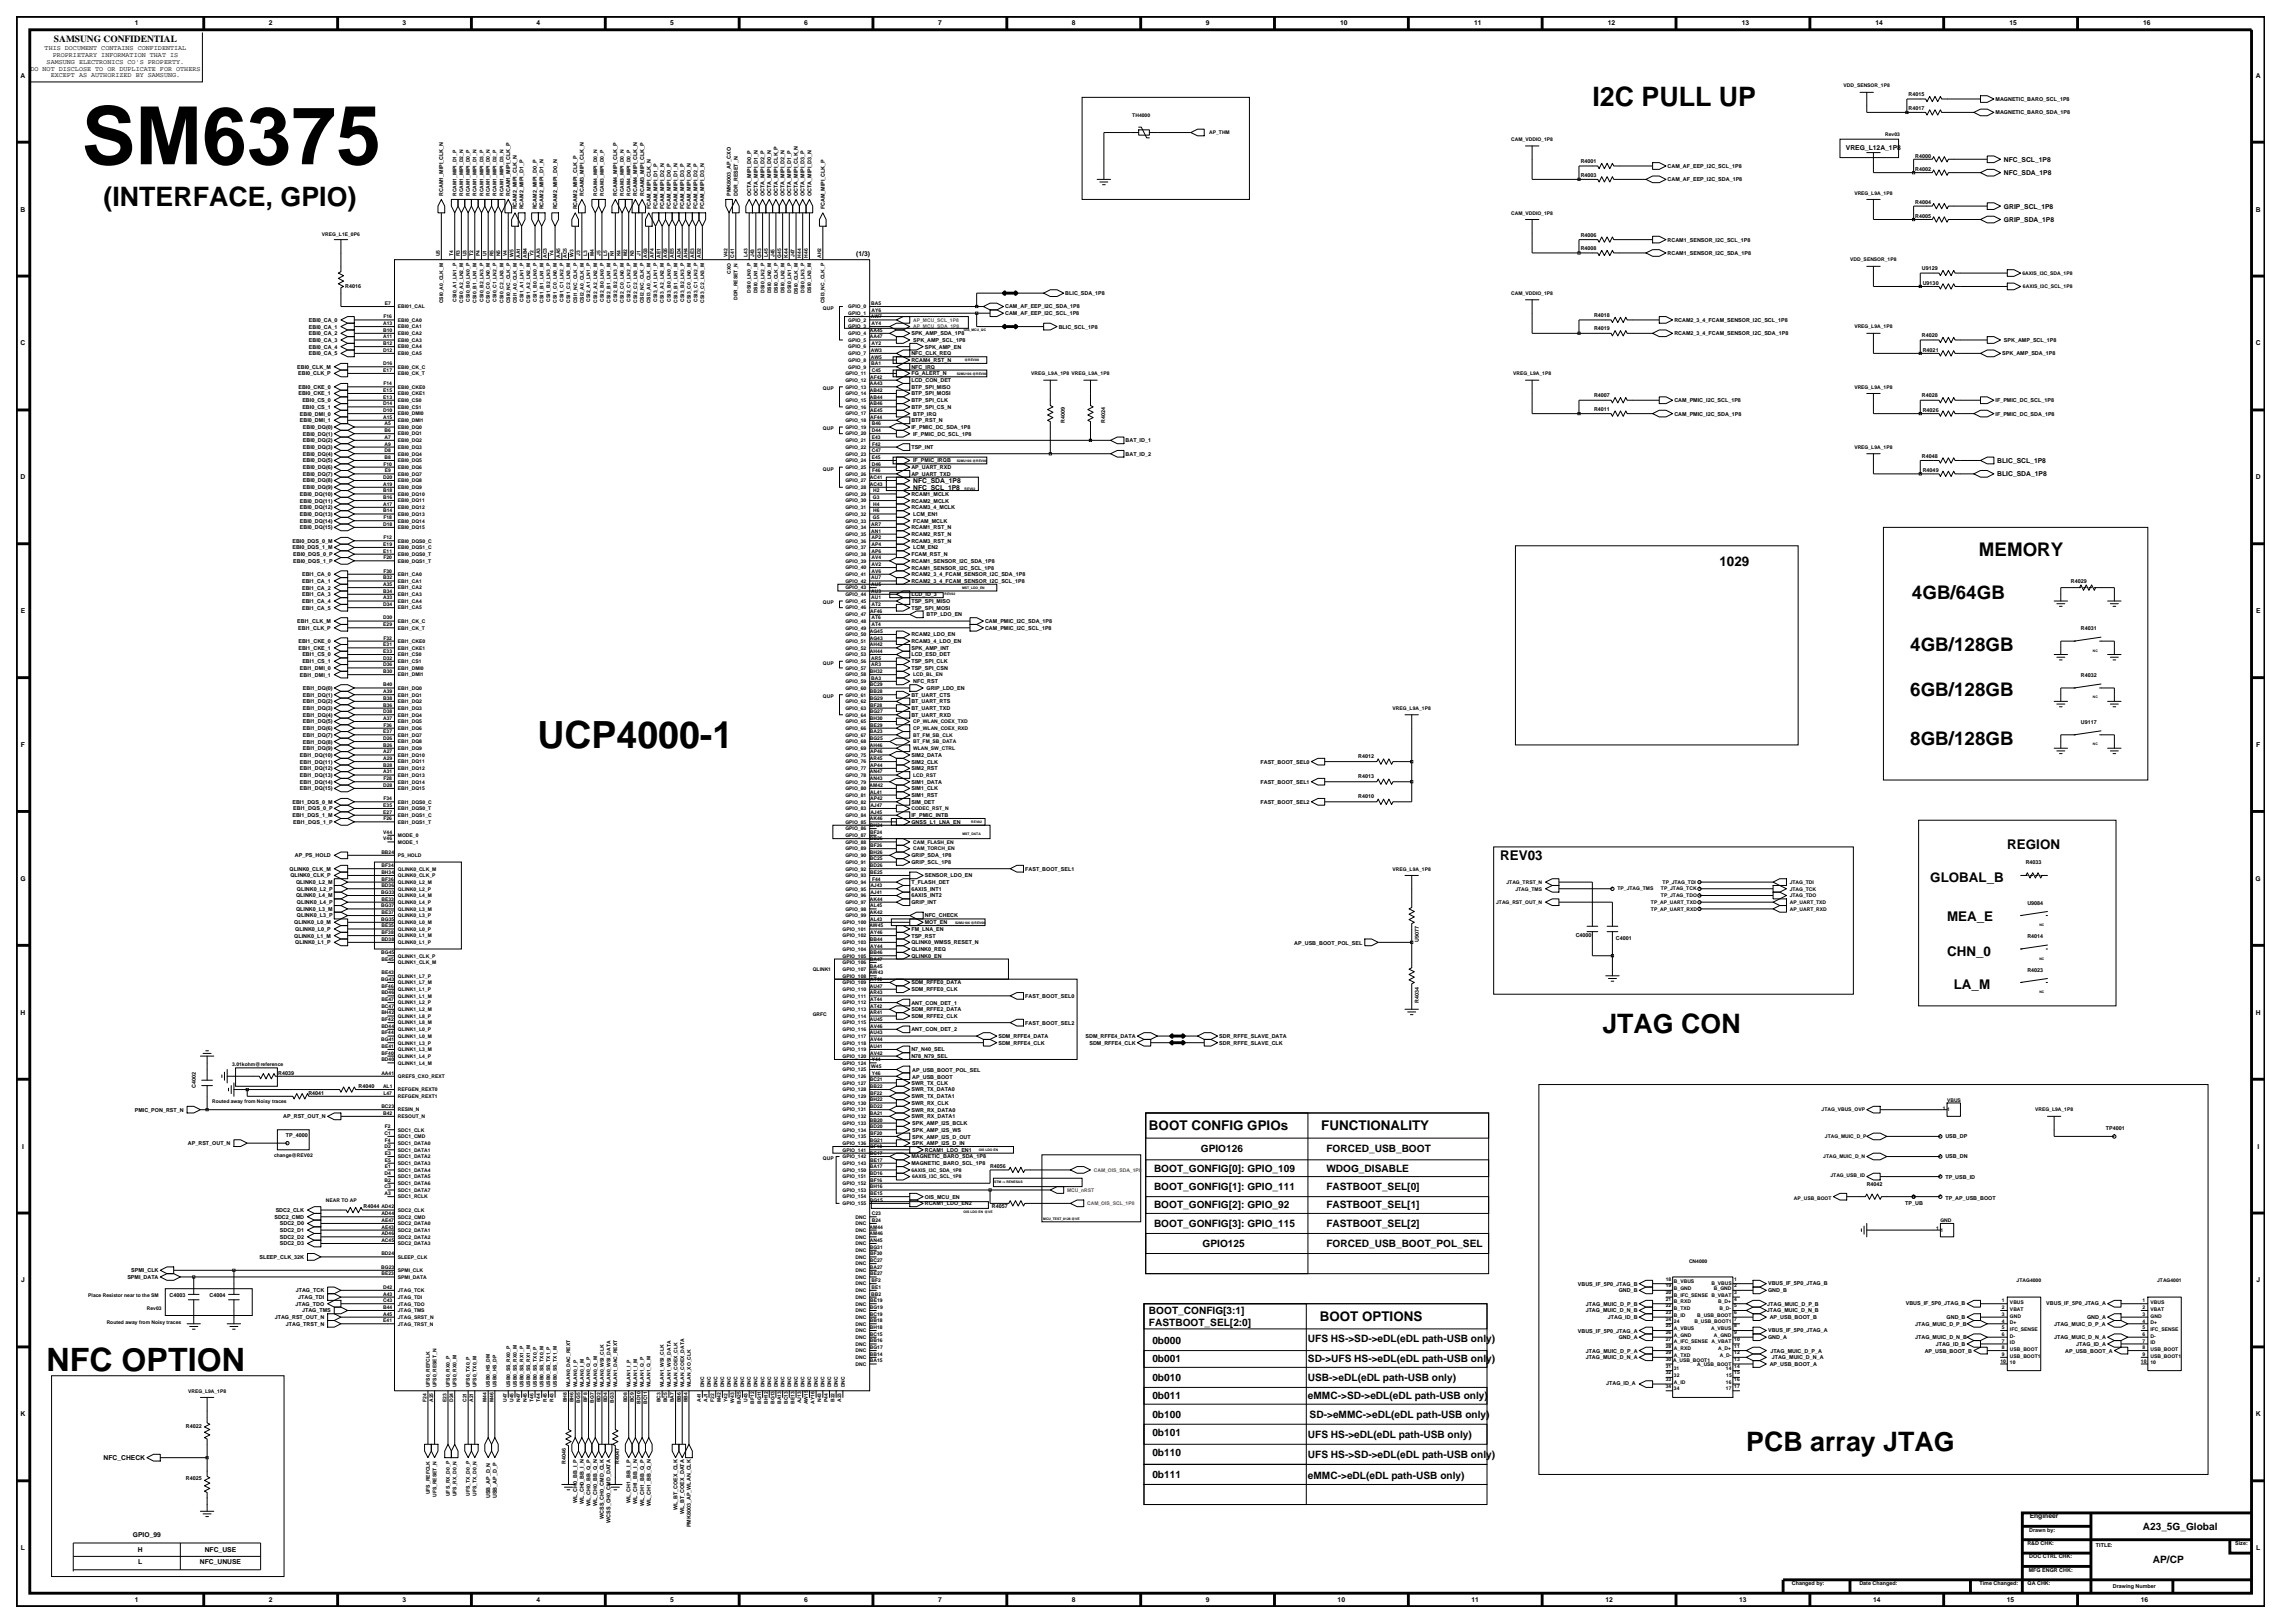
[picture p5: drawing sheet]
<svg xmlns="http://www.w3.org/2000/svg" width="420mm" height="297mm" viewBox="0 0 420 297" stroke-linecap="round" stroke-linejoin="round" font-family="sans-serif">
<defs><g id="words">
<text font-size="14.7" x="14.9" y="30.1">SM6375</text>
<text font-size="6.9" x="98.4" y="136.9">UCP4000-1</text>
<text font-size="5.9" x="8.5" y="250.8">NFC OPTION</text>
<g font-size="4.9">
<text x="291.4" y="19.3">I2C PULL UP</text>
<text x="18.9" y="37.7">(INTERFACE, GPIO)</text>
<text x="293.2" y="189">JTAG CON</text>
<text x="319.6" y="265.5">PCB array JTAG</text>
</g>
<g font-size="3.4">
<text x="362.1" y="101.7">MEMORY</text>
<text x="349.9" y="109.7">4GB/64GB</text>
<text x="349.6" y="119.2">4GB/128GB</text>
<text x="349.6" y="127.4">6GB/128GB</text>
<text x="349.6" y="136.3">8GB/128GB</text>
</g>
<g font-size="2.5">
<text x="314.7" y="103.5">1029</text>
<text x="367.3" y="155.3">REGION</text>
<text x="274.6" y="157.4">REV03</text>
<text x="353.3" y="161.4">GLOBAL_B</text>
<text x="356.3" y="168.5">MEA_E</text>
<text x="356.3" y="174.9">CHN_0</text>
<text x="357.5" y="181">LA_M</text>
<text x="210.3" y="206.7">BOOT CONFIG GPIOs</text>
<text x="241.8" y="206.7">FUNCTIONALITY</text>
<text x="241.5" y="241.6">BOOT OPTIONS</text>
</g>
<g font-size="1.9">
<text x="211.2" y="214.4">BOOT_GONFIG[0]: GPIO_109</text>
<text x="219.8" y="210.7">GPIO126</text>
<text x="242.7" y="210.7">FORCED_USB_BOOT</text>
<text x="242.7" y="214.4">WDOG_DISABLE</text>
<text x="211.2" y="221.1">BOOT_GONFIG[2]: GPIO_92</text>
<text x="211.2" y="217.8">BOOT_GONFIG[1]: GPIO_111</text>
<text x="242.7" y="221.1">FASTBOOT_SEL[1]</text>
<text x="242.7" y="217.8">FASTBOOT_SEL[0]</text>
<text x="211.2" y="224.5">BOOT_GONFIG[3]: GPIO_115</text>
<text x="242.7" y="224.5">FASTBOOT_SEL[2]</text>
<text x="220.1" y="228.2">GPIO125</text>
<text x="242.7" y="228.2">FORCED_USB_BOOT_POL_SEL</text>
<text x="210.3" y="240.4">BOOT_CONFIG[3:1]</text>
<text x="210.3" y="242.6">FASTBOOT_SEL[2:0]</text>
<text x="210.9" y="245.9">0b000</text>
<text x="239.4" y="245.6">UFS HS-&gt;SD-&gt;eDL(eDL path-USB only)</text>
<text x="210.9" y="249.3">0b001</text>
<text x="239.4" y="249.3">SD-&gt;UFS HS-&gt;eDL(eDL path-USB only)</text>
<text x="210.9" y="256">0b011</text>
<text x="210.9" y="252.7">0b010</text>
<text x="239.4" y="252.7">USB-&gt;eDL(eDL path-USB only)</text>
<text x="239.4" y="256">eMMC-&gt;SD-&gt;eDL(eDL path-USB only)</text>
<text x="210.9" y="262.7">0b101</text>
<text x="210.9" y="259.4">0b100</text>
<text x="239.4" y="263.1">UFS HS-&gt;eDL(eDL path-USB only)</text>
<text x="239.7" y="259.4">SD-&gt;eMMC-&gt;eDL(eDL path-USB only)</text>
<text x="210.9" y="266.4">0b110</text>
<text x="239.4" y="266.7">UFS HS-&gt;SD-&gt;eDL(eDL path-USB only)</text>
<text x="210.9" y="270.4">0b111</text>
<text x="239.4" y="270.7">eMMC-&gt;eDL(eDL path-USB only)</text>
<text x="392.1" y="279.9">A23_5G_Global</text>
<text x="394" y="286">AP/CP</text>
</g>
<text font-size="1.7" x="9.9" y="7.7">SAMSUNG CONFIDENTIAL</text>
<g font-size="1.2">
<text x="24.7" y="4.7">1</text>
<text x="49.2" y="4.7">2</text>
<text x="73.7" y="4.7">3</text>
<text x="98.2" y="4.7">4</text>
<text x="122.7" y="4.7">5</text>
<text x="147.2" y="4.7">6</text>
<text x="171.7" y="4.7">7</text>
<text x="196.2" y="4.7">8</text>
<text x="220.7" y="4.7">9</text>
<text x="245.3" y="4.7">10</text>
<text x="269.8" y="4.7">11</text>
<text x="294.3" y="4.7">12</text>
<text x="318.7" y="4.7">13</text>
<text x="343.2" y="4.7">14</text>
<text x="367.7" y="4.7">15</text>
<text x="392.2" y="4.7">16</text>
<text x="8.2" y="9.2">THIS DOCUMENT CONTAINS CONFIDENTIAL</text>
<text x="8.5" y="11.7">SAMSUNG ELECTRONICS CO'S PROPERTY.</text>
<text x="9.6" y="10.5">PROPRIETARY INFORMATION THAT IS</text>
<text x="3.8" y="14.2">A</text>
<text x="5.6" y="12.9">DO NOT DISCLOSE TO OR DUPLICATE FOR OTHERS</text>
<text x="9.3" y="14.1">EXCEPT AS AUTHORIZED BY SAMSUNG.</text>
<text x="412.8" y="14.2">A</text>
<text x="337.8" y="27.4">VREG_L12A_1P8</text>
<text x="366.7" y="29.6">NFC_SCL_1P8</text>
<text x="366.7" y="32">NFC_SDA_1P8</text>
<text x="3.8" y="38.7">B</text>
<text x="366.7" y="38.2">GRIP_SCL_1P8</text>
<text x="366.7" y="40.6">GRIP_SDA_1P8</text>
<text x="412.8" y="38.7">B</text>
<text x="156.7" y="46.9">(1/3)</text>
<text x="3.8" y="63.2">C</text>
<text x="412.8" y="63.2">C</text>
<text x="3.8" y="87.7">D</text>
<text x="167.1" y="88.4">NFC_SDA_1P8</text>
<text x="167.1" y="89.6">NFC_SCL_1P8</text>
<text x="365.5" y="87.2">BLIC_SDA_1P8</text>
<text x="365.5" y="84.7">BLIC_SCL_1P8</text>
<text x="412.8" y="87.7">D</text>
<text x="3.8" y="112.2">E</text>
<text x="412.9" y="112.2">E</text>
<text x="3.8" y="136.7">F</text>
<text x="412.9" y="136.7">F</text>
<text x="3.7" y="161.2">G</text>
<text x="412.8" y="161.2">G</text>
<text x="3.8" y="185.7">H</text>
<text x="412.8" y="185.7">H</text>
<text x="4" y="210.2">I</text>
<text x="413.1" y="210.2">I</text>
<text x="3.9" y="234.7">J</text>
<text x="412.9" y="234.7">J</text>
<text x="3.8" y="259.2">K</text>
<text x="412.8" y="259.2">K</text>
<text x="19" y="267.2">NFC_CHECK</text>
<text x="24.3" y="281.3">GPIO_99</text>
<text x="371.4" y="277.8">Engineer</text>
<text x="3.8" y="283.7">L</text>
<text x="25.2" y="284">H</text>
<text x="25.3" y="286.2">L</text>
<text x="36.6" y="286.2">NFC_UNUSE</text>
<text x="37.5" y="284">NFC_USE</text>
<text x="412.9" y="283.7">L</text>
<text x="24.7" y="293.2">1</text>
<text x="49.2" y="293.2">2</text>
<text x="73.7" y="293.2">3</text>
<text x="98.2" y="293.2">4</text>
<text x="122.7" y="293.2">5</text>
<text x="147.2" y="293.2">6</text>
<text x="171.7" y="293.2">7</text>
<text x="196.2" y="293.2">8</text>
<text x="220.7" y="293.2">9</text>
<text x="244.8" y="293.2">10</text>
<text x="269.3" y="293.2">11</text>
<text x="293.8" y="293.2">12</text>
<text x="318.3" y="293.2">13</text>
<text x="342.8" y="293.2">14</text>
<text x="367.3" y="293.2">15</text>
<text x="391.8" y="293.2">16</text>
</g>
<g font-size="1">
<text x="349.3" y="17.6">R4015</text>
<text x="349.3" y="20.1">R4017</text>
<text x="365.2" y="20.9">MAGNETIC_BARO_SDA_1P8</text>
<text x="365.2" y="18.5">MAGNETIC_BARO_SCL_1P8</text>
<text x="289.3" y="29.8">R4001</text>
<text x="350.5" y="28.8">R4000</text>
<text x="81.1" y="35.9" transform="rotate(-90 81.1 35.9)">RCAM1_MIPI_CLK_N</text>
<text x="93.4" y="35.9" transform="rotate(-90 93.4 35.9)">RCAM1_MIPI_CLK_P</text>
<text x="106.8" y="35.9" transform="rotate(-90 106.8 35.9)">RCAM3_MIPI_CLK_N</text>
<text x="113" y="35.9" transform="rotate(-90 113 35.9)">RCAM4_MIPI_CLK_P</text>
<text x="116.6" y="35.9" transform="rotate(-90 116.6 35.9)">RCAM4_MIPI_CLK_N</text>
<text x="117.9" y="35.9" transform="rotate(-90 117.9 35.9)">RCAM3_MIPI_CLK_P</text>
<text x="133.8" y="35.9" transform="rotate(-90 133.8 35.9)">PMK8003_AP_CXO</text>
<text x="135" y="35.9" transform="rotate(-90 135 35.9)">DDR_RESET_N</text>
<text x="137.5" y="35.9" transform="rotate(-90 137.5 35.9)">OCTA_MIPI_D0_P</text>
<text x="138.7" y="35.9" transform="rotate(-90 138.7 35.9)">OCTA_MIPI_D1_N</text>
<text x="139.9" y="35.9" transform="rotate(-90 139.9 35.9)">OCTA_MIPI_D2_P</text>
<text x="141.1" y="35.9" transform="rotate(-90 141.1 35.9)">OCTA_MIPI_D0_N</text>
<text x="142.3" y="35.9" transform="rotate(-90 142.3 35.9)">OCTA_MIPI_CLK_P</text>
<text x="143.6" y="35.9" transform="rotate(-90 143.6 35.9)">OCTA_MIPI_D2_N</text>
<text x="144.8" y="35.9" transform="rotate(-90 144.8 35.9)">OCTA_MIPI_D1_P</text>
<text x="146" y="35.9" transform="rotate(-90 146 35.9)">OCTA_MIPI_CLK_N</text>
<text x="147.3" y="35.9" transform="rotate(-90 147.3 35.9)">OCTA_MIPI_D3_P</text>
<text x="148.5" y="35.9" transform="rotate(-90 148.5 35.9)">OCTA_MIPI_D3_N</text>
<text x="289.3" y="32.3">R4003</text>
<text x="305.2" y="33.2">CAM_AF_EEP_I2C_SDA_1P8</text>
<text x="305.2" y="30.7">CAM_AF_EEP_I2C_SCL_1P8</text>
<text x="350.5" y="31.3">R4002</text>
<text x="94.6" y="38.3" transform="rotate(-90 94.6 38.3)">RCAM2_MIPI_CLK_N</text>
<text x="95.8" y="38.3" transform="rotate(-90 95.8 38.3)">RCAM2_MIPI_D1_P</text>
<text x="98.3" y="38.3" transform="rotate(-90 98.3 38.3)">RCAM2_MIPI_D0_P</text>
<text x="99.5" y="38.3" transform="rotate(-90 99.5 38.3)">RCAM2_MIPI_D1_N</text>
<text x="101.9" y="38.3" transform="rotate(-90 101.9 38.3)">RCAM2_MIPI_D0_N</text>
<text x="105.6" y="38.3" transform="rotate(-90 105.6 38.3)">RCAM2_MIPI_CLK_P</text>
<text x="119.1" y="38.3" transform="rotate(-90 119.1 38.3)">FCAM_MIPI_CLK_N</text>
<text x="120.3" y="38.3" transform="rotate(-90 120.3 38.3)">FCAM_MIPI_D1_P</text>
<text x="121.5" y="38.3" transform="rotate(-90 121.5 38.3)">FCAM_MIPI_D2_N</text>
<text x="122.8" y="38.3" transform="rotate(-90 122.8 38.3)">FCAM_MIPI_D0_P</text>
<text x="124" y="38.3" transform="rotate(-90 124 38.3)">FCAM_MIPI_D1_N</text>
<text x="125.2" y="38.3" transform="rotate(-90 125.2 38.3)">FCAM_MIPI_D3_P</text>
<text x="126.4" y="38.3" transform="rotate(-90 126.4 38.3)">FCAM_MIPI_D0_N</text>
<text x="127.7" y="38.3" transform="rotate(-90 127.7 38.3)">FCAM_MIPI_D2_P</text>
<text x="128.9" y="38.3" transform="rotate(-90 128.9 38.3)">FCAM_MIPI_D3_N</text>
<text x="150.9" y="38.3" transform="rotate(-90 150.9 38.3)">FCAM_MIPI_CLK_P</text>
<text x="350.5" y="39.9">R4005</text>
<text x="350.5" y="37.4">R4004</text>
<text x="289.3" y="45.8">R4008</text>
<text x="289.3" y="43.3">R4006</text>
<text x="305.2" y="46.6">RCAM1_SENSOR_I2C_SDA_1P8</text>
<text x="305.2" y="44.2">RCAM1_SENSOR_I2C_SCL_1P8</text>
<text x="63.2" y="52.7">R4016</text>
<text x="195" y="54">BLIC_SDA_1P8</text>
<text x="351.7" y="49.4">U9129</text>
<text x="351.9" y="52.1">U9130</text>
<text x="56.5" y="58.9">EBI0_CA_0</text>
<text x="184" y="57.7">CAM_AF_EEP_I2C_SCL_1P8</text>
<text x="184" y="56.4">CAM_AF_EEP_I2C_SDA_1P8</text>
<text x="291.7" y="58">R4018</text>
<text x="306.4" y="58.9">RCAM2_3_4_FCAM_SENSOR_I2C_SCL_1P8</text>
<text x="56.5" y="65">EBI0_CA_5</text>
<text x="56.5" y="62.6">EBI0_CA_3</text>
<text x="56.5" y="60.1">EBI0_CA_1</text>
<text x="56.5" y="61.3">EBI0_CA_2</text>
<text x="56.5" y="63.8">EBI0_CA_4</text>
<text x="166.8" y="65">NFC_CLK_REQ</text>
<text x="166.8" y="61.3">SPK_AMP_SDA_1P8</text>
<text x="167.1" y="62.6">SPK_AMP_SCL_1P8</text>
<text x="169.2" y="63.8">SPK_AMP_EN</text>
<text x="193.7" y="60.1">BLIC_SCL_1P8</text>
<text x="291.7" y="60.5">R4019</text>
<text x="306.4" y="61.3">RCAM2_3_4_FCAM_SENSOR_I2C_SDA_1P8</text>
<text x="351.7" y="61.7">R4020</text>
<text x="351.9" y="64.4">R4021</text>
<text x="366.4" y="65">SPK_AMP_SDA_1P8</text>
<text x="366.7" y="62.6">SPK_AMP_SCL_1P8</text>
<text x="54.4" y="67.5">EBI0_CLK_M</text>
<text x="54.6" y="68.7">EBI0_CLK_P</text>
<text x="54.6" y="71.1">EBI0_CKE_0</text>
<text x="166.8" y="66.2">RCAM4_RST_N</text>
<text x="166.8" y="69.9">LCD_CON_DET</text>
<text x="166.8" y="68.7">FG_ALERT_N</text>
<text x="166.8" y="67.5">NFC_IRQ</text>
<text x="166.8" y="71.1">BTP_SPI_MISO</text>
<text x="54.6" y="72.4">EBI0_CKE_1</text>
<text x="54.9" y="77.3">EBI0_DMI_1</text>
<text x="54.9" y="76">EBI0_DMI_0</text>
<text x="55.3" y="74.8">EBI0_CS_1</text>
<text x="55.3" y="73.6">EBI0_CS_0</text>
<text x="166.8" y="72.4">BTP_SPI_MOSI</text>
<text x="166.8" y="74.8">BTP_SPI_CS_N</text>
<text x="166.8" y="73.6">BTP_SPI_CLK</text>
<text x="166.8" y="77.3">BTP_RST_N</text>
<text x="167.1" y="76">BTP_IRQ</text>
<text x="194.9" y="77.4" transform="rotate(-90 194.9 77.4)">R4009</text>
<text x="202.2" y="77.4" transform="rotate(-90 202.2 77.4)">R4024</text>
<text x="291.7" y="75.2">R4011</text>
<text x="291.7" y="72.7">R4007</text>
<text x="306.4" y="76">CAM_PMIC_I2C_SDA_1P8</text>
<text x="306.4" y="73.6">CAM_PMIC_I2C_SCL_1P8</text>
<text x="351.7" y="72.7">R4028</text>
<text x="351.9" y="75.4">R4026</text>
<text x="365.2" y="76">IF_PMIC_DC_SDA_1P8</text>
<text x="365.2" y="73.6">IF_PMIC_DC_SCL_1P8</text>
<text x="55.4" y="78.5">EBI0_DQ(0)</text>
<text x="55.4" y="83.4">EBI0_DQ(4)</text>
<text x="55.4" y="79.7">EBI0_DQ(1)</text>
<text x="55.4" y="80.9">EBI0_DQ(2)</text>
<text x="55.4" y="82.2">EBI0_DQ(3)</text>
<text x="166.8" y="82.2">TSP_INT</text>
<text x="166.8" y="78.5">IF_PMIC_DC_SDA_1P8</text>
<text x="167.1" y="79.7">IF_PMIC_DC_SCL_1P8</text>
<text x="206" y="83.4">BAT_ID_2</text>
<text x="206" y="80.9">BAT_ID_1</text>
<text x="351.7" y="83.7">R4048</text>
<text x="55.4" y="84.6">EBI0_DQ(5)</text>
<text x="55.4" y="87.1">EBI0_DQ(7)</text>
<text x="55.4" y="85.8">EBI0_DQ(6)</text>
<text x="55.4" y="89.5">EBI0_DQ(9)</text>
<text x="55.4" y="88.3">EBI0_DQ(8)</text>
<text x="166.8" y="85.8">AP_UART_RXD</text>
<text x="166.8" y="87.1">AP_UART_TXD</text>
<text x="167.1" y="84.6">IF_PMIC_IRQB</text>
<text x="351.9" y="86.4">R4049</text>
<text x="54.9" y="94.4">EBI0_DQ(13)</text>
<text x="54.9" y="92">EBI0_DQ(11)</text>
<text x="54.9" y="90.7">EBI0_DQ(10)</text>
<text x="54.9" y="95.6">EBI0_DQ(14)</text>
<text x="54.9" y="93.2">EBI0_DQ(12)</text>
<text x="166.8" y="92">RCAM2_MCLK</text>
<text x="166.8" y="90.7">RCAM1_MCLK</text>
<text x="166.8" y="93.2">RCAM3_4_MCLK</text>
<text x="167.1" y="94.4">LCM_EN1</text>
<text x="167.1" y="95.6">FCAM_MCLK</text>
<text x="53.5" y="99.3">EBI0_DQS_0_M</text>
<text x="53.5" y="100.5">EBI0_DQS_1_M</text>
<text x="53.7" y="101.8">EBI0_DQS_0_P</text>
<text x="54.9" y="96.9">EBI0_DQ(15)</text>
<text x="166.8" y="98.1">RCAM2_RST_N</text>
<text x="166.8" y="99.3">RCAM3_RST_N</text>
<text x="166.8" y="101.8">FCAM_RST_N</text>
<text x="166.8" y="96.9">RCAM1_RST_N</text>
<text x="167.1" y="100.5">LCM_EN2</text>
<text x="53.7" y="103">EBI0_DQS_1_P</text>
<text x="55.3" y="105.4">EBI1_CA_0</text>
<text x="55.3" y="107.9">EBI1_CA_2</text>
<text x="55.3" y="106.7">EBI1_CA_1</text>
<text x="166.8" y="104.2">RCAM1_SENSOR_I2C_SCL_1P8</text>
<text x="166.8" y="103">RCAM1_SENSOR_I2C_SDA_1P8</text>
<text x="166.8" y="106.7">RCAM2_3_4_FCAM_SENSOR_I2C_SCL_1P8</text>
<text x="166.8" y="105.4">RCAM2_3_4_FCAM_SENSOR_I2C_SDA_1P8</text>
<text x="379" y="106.6">R4029</text>
<text x="55.3" y="109.1">EBI1_CA_3</text>
<text x="55.3" y="111.6">EBI1_CA_5</text>
<text x="55.3" y="110.3">EBI1_CA_4</text>
<text x="166.8" y="109.1">LCD_ID_3</text>
<text x="166.8" y="110.3">TSP_SPI_MISO</text>
<text x="166.8" y="111.6">TSP_SPI_MOSI</text>
<text x="169.6" y="112.8">BTP_LDO_EN</text>
<text x="54.4" y="114">EBI1_CLK_M</text>
<text x="54.6" y="115.2">EBI1_CLK_P</text>
<text x="54.6" y="117.7">EBI1_CKE_0</text>
<text x="54.6" y="118.9">EBI1_CKE_1</text>
<text x="166.8" y="116.5">RCAM2_LDO_EN</text>
<text x="166.8" y="117.7">RCAM3_4_LDO_EN</text>
<text x="166.8" y="118.9">SPK_AMP_INT</text>
<text x="180.3" y="114">CAM_PMIC_I2C_SDA_1P8</text>
<text x="180.3" y="115.2">CAM_PMIC_I2C_SCL_1P8</text>
<text x="380.8" y="115.4">R4031</text>
<text x="54.9" y="123.8">EBI1_DMI_1</text>
<text x="54.9" y="122.6">EBI1_DMI_0</text>
<text x="55.3" y="121.4">EBI1_CS_1</text>
<text x="55.3" y="120.1">EBI1_CS_0</text>
<text x="166.8" y="121.4">TSP_SPI_CLK</text>
<text x="166.8" y="122.6">TSP_SPI_CSN</text>
<text x="166.8" y="120.1">LCD_ESD_DET</text>
<text x="167.1" y="125">NFC_RST</text>
<text x="380.8" y="123.9">R4032</text>
<text x="55.4" y="127.5">EBI1_DQ(1)</text>
<text x="55.4" y="128.7">EBI1_DQ(2)</text>
<text x="55.4" y="129.9">EBI1_DQ(3)</text>
<text x="55.4" y="126.2">EBI1_DQ(0)</text>
<text x="55.4" y="131.1">EBI1_DQ(4)</text>
<text x="166.8" y="131.1">BT_UART_RXD</text>
<text x="166.8" y="128.7">BT_UART_RTS</text>
<text x="166.8" y="127.5">BT_UART_CTS</text>
<text x="166.8" y="129.9">BT_UART_TXD</text>
<text x="169.6" y="126.2">GRIP_LDO_EN</text>
<text x="55.4" y="134.8">EBI1_DQ(7)</text>
<text x="55.4" y="133.6">EBI1_DQ(6)</text>
<text x="55.4" y="137.3">EBI1_DQ(9)</text>
<text x="55.4" y="136.1">EBI1_DQ(8)</text>
<text x="55.4" y="132.4">EBI1_DQ(5)</text>
<text x="380.8" y="132.5">U9117</text>
<text x="54.9" y="143.4">EBI1_DQ(14)</text>
<text x="54.9" y="141">EBI1_DQ(12)</text>
<text x="54.9" y="142.2">EBI1_DQ(13)</text>
<text x="54.9" y="139.7">EBI1_DQ(11)</text>
<text x="54.9" y="138.5">EBI1_DQ(10)</text>
<text x="166.8" y="139.7">SIM2_CLK</text>
<text x="166.8" y="143.4">SIM1_DATA</text>
<text x="166.8" y="141">SIM2_RST</text>
<text x="166.8" y="138.5">SIM2_DATA</text>
<text x="230.7" y="139.7">FAST_BOOT_SEL0</text>
<text x="230.7" y="143.4">FAST_BOOT_SEL1</text>
<text x="248.5" y="142.4">R4013</text>
<text x="248.5" y="138.8">R4012</text>
<text x="53.5" y="147.1">EBI1_DQS_0_M</text>
<text x="53.5" y="149.5">EBI1_DQS_1_M</text>
<text x="53.7" y="148.3">EBI1_DQS_0_P</text>
<text x="54.9" y="144.6">EBI1_DQ(15)</text>
<text x="166.8" y="149.5">IF_PMIC_INTB</text>
<text x="166.8" y="145.8">SIM1_RST</text>
<text x="166.8" y="144.6">SIM1_CLK</text>
<text x="166.8" y="147.1">SIM_DET</text>
<text x="230.7" y="147.1">FAST_BOOT_SEL2</text>
<text x="248.5" y="146.1">R4010</text>
<text x="53.7" y="150.7">EBI1_DQS_1_P</text>
<text x="166.8" y="150.7">GNSS_L1_LNA_EN</text>
<text x="53" y="159.3">QLINK0_CLK_M</text>
<text x="53.1" y="160.6">QLINK0_CLK_P</text>
<text x="54" y="156.9">AP_PS_HOLD</text>
<text x="54.2" y="161.8">QLINK0_L2_M</text>
<text x="166.8" y="161.8">T_FLASH_DET</text>
<text x="166.8" y="156.9">GRIP_SDA_1P8</text>
<text x="166.8" y="158.1">GRIP_SCL_1P8</text>
<text x="169.2" y="160.6">SENSOR_LDO_EN</text>
<text x="187.6" y="159.3">FAST_BOOT_SEL1</text>
<text x="370.7" y="158">R4033</text>
<text x="54.2" y="164.2">QLINK0_L4_M</text>
<text x="54.2" y="166.7">QLINK0_L3_M</text>
<text x="54.3" y="163">QLINK0_L2_P</text>
<text x="54.3" y="165.4">QLINK0_L4_P</text>
<text x="54.3" y="167.9">QLINK0_L3_P</text>
<text x="166.8" y="163">6AXIS_INT1</text>
<text x="166.8" y="165.4">GRIP_INT</text>
<text x="166.8" y="164.2">6AXIS_INT2</text>
<text x="169.2" y="167.9">NFC_CHECK</text>
<text x="371" y="165.6">U9084</text>
<text x="53.9" y="171.6">QLINK0_L1_M</text>
<text x="53.9" y="169.1">QLINK0_L0_M</text>
<text x="54" y="172.8">QLINK0_L1_P</text>
<text x="54" y="170.3">QLINK0_L0_P</text>
<text x="166.8" y="172.8">QLINK0_WMSS_RESET_N</text>
<text x="166.8" y="170.3">FM_LNA_EN</text>
<text x="166.8" y="171.6">TSP_RST</text>
<text x="169.2" y="169.1">MOT_EN</text>
<text x="236.9" y="172.9">AP_USB_BOOT_POL_SEL</text>
<text x="259.7" y="172.4" transform="rotate(-90 259.7 172.4)">U9077</text>
<text x="288.4" y="171.5">C4000</text>
<text x="295.7" y="172.1">C4001</text>
<text x="371" y="171.7">R4014</text>
<text x="166.8" y="174">QLINK0_REQ</text>
<text x="166.8" y="175.2">QLINK0_EN</text>
<text x="371" y="177.8">R4023</text>
<text x="166.8" y="185">SDM_RFFE2_DATA</text>
<text x="166.8" y="183.8">ANT_CON_DET_1</text>
<text x="166.8" y="181.4">SDM_RFFE0_CLK</text>
<text x="166.8" y="180.1">SDM_RFFE0_DATA</text>
<text x="187.6" y="182.6">FAST_BOOT_SEL0</text>
<text x="259.7" y="183.5" transform="rotate(-90 259.7 183.5)">R4034</text>
<text x="166.8" y="186.3">SDM_RFFE2_CLK</text>
<text x="166.8" y="188.7">ANT_CON_DET_2</text>
<text x="182.7" y="191.2">SDM_RFFE4_CLK</text>
<text x="182.7" y="189.9">SDM_RFFE4_DATA</text>
<text x="187.6" y="187.5">FAST_BOOT_SEL2</text>
<text x="198.7" y="189.9">SDM_RFFE4_DATA</text>
<text x="199.4" y="191.2">SDM_RFFE4_CLK</text>
<text x="223.1" y="189.9">SDR_RFFE_SLAVE_DATA</text>
<text x="223.1" y="191.2">SDR_RFFE_SLAVE_CLK</text>
<text x="50.9" y="196.6">R4039</text>
<text x="166.8" y="192.4">N7_N40_SEL</text>
<text x="166.8" y="193.6">N78_N79_SEL</text>
<text x="167" y="196.1">AP_USB_BOOT_POL_SEL</text>
<text x="167" y="197.4">AP_USB_BOOT</text>
<text x="24.7" y="203.4">PMIC_PON_RST_N</text>
<text x="35.9" y="199.1" transform="rotate(-90 35.9 199.1)">C4002</text>
<text x="56.4" y="200.3">R4041</text>
<text x="65.6" y="199.1">R4040</text>
<text x="166.8" y="202.2">SWR_RX_CLK</text>
<text x="166.8" y="203.4">SWR_RX_DATA0</text>
<text x="166.8" y="198.5">SWR_TX_CLK</text>
<text x="166.8" y="201">SWR_TX_DATA1</text>
<text x="166.8" y="199.7">SWR_TX_DATA0</text>
<text x="34.4" y="209.5">AP_RST_OUT_N</text>
<text x="51.8" y="204.6">AP_RST_OUT_N</text>
<text x="52.3" y="208">TP_4000</text>
<text x="166.8" y="204.6">SWR_RX_DATA1</text>
<text x="167" y="205.9">SPK_AMP_I2S_BCLK</text>
<text x="167" y="207.2">SPK_AMP_I2S_WS</text>
<text x="167" y="208.4">SPK_AMP_I2S_D_OUT</text>
<text x="167" y="209.6">SPK_AMP_I2S_D_IN</text>
<text x="356" y="208.3">USB_DP</text>
<text x="385.4" y="206.8">TP4001</text>
<text x="166.8" y="212">MAGNETIC_BARO_SDA_1P8</text>
<text x="166.8" y="213.2">MAGNETIC_BARO_SCL_1P8</text>
<text x="169.2" y="210.8">RCAM1_LDO_EN1</text>
<text x="181.2" y="213.8">R4056</text>
<text x="356" y="212">USB_DN</text>
<text x="356" y="215.7">TP_USB_ID</text>
<text x="50.5" y="221.8">SDC2_CLK</text>
<text x="66.5" y="221.1">R4044 AD42</text>
<text x="169.2" y="220.6">RCAM1_LDO_EN2</text>
<text x="169.2" y="219.3">OIS_MCU_EN</text>
<text x="181.5" y="221.1">R4057</text>
<text x="341.6" y="217">R4042</text>
<text x="348.7" y="220.6">TP_UB</text>
<text x="356" y="219.6">TP_AP_USB_BOOT</text>
<text x="50.2" y="223">SDC2_CMD</text>
<text x="51.2" y="227.9">SDC2_D3</text>
<text x="51.2" y="224.2">SDC2_D0</text>
<text x="51.2" y="225.4">SDC2_D1</text>
<text x="51.2" y="226.7">SDC2_D2</text>
<text x="24" y="232.8">SPMI_CLK</text>
<text x="47.5" y="230.3">SLEEP_CLK_32K</text>
<text x="23.3" y="234">SPMI_DATA</text>
<text x="31" y="237.3">C4003</text>
<text x="38.4" y="237.3">C4004</text>
<text x="54.1" y="238.9">JTAG_TDO</text>
<text x="54.1" y="236.5">JTAG_TCK</text>
<text x="54.6" y="237.7">JTAG_TDI</text>
<text x="288.8" y="235.3">VBUS_IF_5P0_JTAG_B</text>
<text x="290.2" y="238.9">JTAG_MUIC_D_P_B</text>
<text x="296.2" y="236.4">GND_B</text>
<text x="323.4" y="238.9">JTAG_MUIC_D_P_B</text>
<text x="323.6" y="235.2">VBUS_IF_5P0_JTAG_B</text>
<text x="323.6" y="236.4">GND_B</text>
<text x="348.8" y="238.9">VBUS_IF_5P0_JTAG_B</text>
<text x="374.5" y="238.9">VBUS_IF_5P0_JTAG_A</text>
<text x="50.3" y="241.4">JTAG_RST_OUT_N</text>
<text x="52.3" y="242.6">JTAG_TRST_N</text>
<text x="55.3" y="240.2">JTAG_TMS</text>
<text x="288.8" y="243.9">VBUS_IF_5P0_JTAG_A</text>
<text x="290.2" y="240.2">JTAG_MUIC_D_N_B</text>
<text x="294.3" y="241.4">JTAG_ID_B</text>
<text x="296.2" y="245">GND_A</text>
<text x="323.4" y="240.2">JTAG_MUIC_D_N_B</text>
<text x="323.6" y="243.8">VBUS_IF_5P0_JTAG_A</text>
<text x="323.6" y="245">GND_A</text>
<text x="323.9" y="241.4">AP_USB_BOOT_B</text>
<text x="350.5" y="242.6">JTAG_MUIC_D_P_B</text>
<text x="350.5" y="245">JTAG_MUIC_D_N_B</text>
<text x="356.2" y="241.3">GND_B</text>
<text x="375.9" y="242.6">JTAG_MUIC_D_P_A</text>
<text x="375.9" y="245">JTAG_MUIC_D_N_A</text>
<text x="382" y="241.3">GND_A</text>
<text x="290.2" y="248.7">JTAG_MUIC_D_N_A</text>
<text x="290.2" y="247.5">JTAG_MUIC_D_P_A</text>
<text x="323.9" y="249.9">AP_USB_BOOT_A</text>
<text x="324" y="247.5">JTAG_MUIC_D_P_A</text>
<text x="324.3" y="248.8">JTAG_MUIC_D_N_A</text>
<text x="352.2" y="247.5">AP_USB_BOOT_B</text>
<text x="354.3" y="246.3">JTAG_ID_B</text>
<text x="378" y="247.5">AP_USB_BOOT_A</text>
<text x="380" y="246.3">JTAG_ID_A</text>
<text x="293.9" y="253.4">JTAG_ID_A</text>
<text x="34" y="261.3">R4022</text>
<text x="103.5" y="267.8" transform="rotate(-90 103.5 267.8)">R4046</text>
<text x="113.3" y="267.8" transform="rotate(-90 113.3 267.8)">R4047</text>
<text x="34" y="270.8">R4025</text>
<text x="89.7" y="274.2" transform="rotate(-90 89.7 274.2)">USB_AP_D_N</text>
<text x="90.9" y="274.1" transform="rotate(-90 90.9 274.1)">USB_AP_D_P</text>
<text x="105.6" y="275.1" transform="rotate(-90 105.6 275.1)">WL_CH0_BB_I_P</text>
<text x="106.8" y="275.2" transform="rotate(-90 106.8 275.2)">WL_CH0_BB_I_N</text>
<text x="108.1" y="275.6" transform="rotate(-90 108.1 275.6)">WL_CH0_BB_Q_P</text>
<text x="109.3" y="275.7" transform="rotate(-90 109.3 275.7)">WL_CH0_BB_Q_N</text>
<text x="115.4" y="275.1" transform="rotate(-90 115.4 275.1)">WL_CH1_BB_I_P</text>
<text x="116.6" y="275.2" transform="rotate(-90 116.6 275.2)">WL_CH1_BB_I_N</text>
<text x="117.9" y="275.6" transform="rotate(-90 117.9 275.6)">WL_CH1_BB_Q_P</text>
<text x="119.1" y="275.7" transform="rotate(-90 119.1 275.7)">WL_CH1_BB_Q_N</text>
<text x="110.5" y="277.9" transform="rotate(-90 110.5 277.9)">WCSS_CH0_CMD_CLK</text>
<text x="111.7" y="278.6" transform="rotate(-90 111.7 278.6)">WCSS_CH0_CMD_DATA</text>
<text x="124" y="276.4" transform="rotate(-90 124 276.4)">WL_BT_COEX_CLK</text>
<text x="125.2" y="277.1" transform="rotate(-90 125.2 277.1)">WL_BT_COEX_DATA</text>
<text x="126.4" y="279.4" transform="rotate(-90 126.4 279.4)">PMK8003_AP_WLAN_CLK</text>
<text x="371.4" y="280.2">Drawn by:</text>
<text x="371" y="282.7">R&amp;D CHK:</text>
<text x="371.3" y="287.6">MFG ENGR CHK:</text>
<text x="371.4" y="285.2">DOC CTRL CHK:</text>
<text x="383.6" y="283">TITLE:</text>
<text x="409.1" y="282.7">Size:</text>
<text x="327.9" y="290.1">Changed by:</text>
<text x="340.3" y="290.1">Date Changed:</text>
<text x="362.2" y="290.1">Time Changed:</text>
<text x="371.1" y="290.1">QA CHK:</text>
<text x="386.7" y="290.6">Drawing Number</text>
</g>
<g font-size=".9">
<text x="337.4" y="16">VDD_SENSOR_1P8</text>
<text x="207.2" y="21.5">TH4000</text>
<text x="221.3" y="24.6">AP_THM</text>
<text x="276.6" y="25.8">CAM_VDDIO_1P8</text>
<text x="345" y="24.9">Rev03</text>
<text x="83.5" y="35.9" transform="rotate(-90 83.5 35.9)">RCAM1_MIPI_D1_P</text>
<text x="84.8" y="35.9" transform="rotate(-90 84.8 35.9)">RCAM1_MIPI_D2_N</text>
<text x="86" y="35.9" transform="rotate(-90 86 35.9)">RCAM1_MIPI_D0_P</text>
<text x="87.2" y="35.9" transform="rotate(-90 87.2 35.9)">RCAM1_MIPI_D1_N</text>
<text x="88.5" y="35.9" transform="rotate(-90 88.5 35.9)">RCAM1_MIPI_D3_P</text>
<text x="89.7" y="35.9" transform="rotate(-90 89.7 35.9)">RCAM1_MIPI_D0_N</text>
<text x="90.9" y="35.9" transform="rotate(-90 90.9 35.9)">RCAM1_MIPI_D2_P</text>
<text x="92.1" y="35.9" transform="rotate(-90 92.1 35.9)">RCAM1_MIPI_D3_N</text>
<text x="109.3" y="35.9" transform="rotate(-90 109.3 35.9)">RCAM4_MIPI_D0_N</text>
<text x="110.5" y="35.9" transform="rotate(-90 110.5 35.9)">RCAM3_MIPI_D0_P</text>
<text x="114.2" y="35.9" transform="rotate(-90 114.2 35.9)">RCAM3_MIPI_D0_N</text>
<text x="115.4" y="35.9" transform="rotate(-90 115.4 35.9)">RCAM4_MIPI_D0_P</text>
<text x="339.4" y="35.6">VREG_L9A_1P8</text>
<text x="276.6" y="39.3">CAM_VDDIO_1P8</text>
<text x="58.9" y="43.2">VREG_L1E_0P6</text>
<text x="80.5" y="46.9" transform="rotate(-90 80.5 46.9)">U5</text>
<text x="82.9" y="46.8" transform="rotate(-90 82.9 46.8)">T4</text>
<text x="84.1" y="46.9" transform="rotate(-90 84.1 46.9)">R3</text>
<text x="85.4" y="46.9" transform="rotate(-90 85.4 46.9)">U3</text>
<text x="86.6" y="46.8" transform="rotate(-90 86.6 46.8)">T2</text>
<text x="87.8" y="46.8" transform="rotate(-90 87.8 46.8)">P4</text>
<text x="89.1" y="46.9" transform="rotate(-90 89.1 46.9)">U1</text>
<text x="90.3" y="46.9" transform="rotate(-90 90.3 46.9)">R5</text>
<text x="91.5" y="46.9" transform="rotate(-90 91.5 46.9)">N5</text>
<text x="92.7" y="46.8" transform="rotate(-90 92.7 46.8)">V4</text>
<text x="94" y="47" transform="rotate(-90 94 47)">W5</text>
<text x="95.2" y="47.2" transform="rotate(-90 95.2 47.2)">AA1</text>
<text x="96.4" y="47.2" transform="rotate(-90 96.4 47.2)">AB4</text>
<text x="97.6" y="46.8" transform="rotate(-90 97.6 46.8)">Y2</text>
<text x="98.9" y="47.2" transform="rotate(-90 98.9 47.2)">AA3</text>
<text x="100.1" y="47.2" transform="rotate(-90 100.1 47.2)">AC3</text>
<text x="101.3" y="46.8" transform="rotate(-90 101.3 46.8)">Y4</text>
<text x="102.5" y="47.2" transform="rotate(-90 102.5 47.2)">AA5</text>
<text x="103.7" y="47.2" transform="rotate(-90 103.7 47.2)">AC5</text>
<text x="105" y="47" transform="rotate(-90 105 47)">W3</text>
<text x="106.2" y="46.8" transform="rotate(-90 106.2 46.8)">J3</text>
<text x="107.4" y="46.8" transform="rotate(-90 107.4 46.8)">L3</text>
<text x="108.6" y="46.9" transform="rotate(-90 108.6 46.9)">M4</text>
<text x="109.9" y="46.8" transform="rotate(-90 109.9 46.8)">J5</text>
<text x="111.1" y="46.8" transform="rotate(-90 111.1 46.8)">L5</text>
<text x="112.3" y="46.9" transform="rotate(-90 112.3 46.9)">N1</text>
<text x="113.6" y="46.9" transform="rotate(-90 113.6 46.9)">K4</text>
<text x="114.8" y="46.9" transform="rotate(-90 114.8 46.9)">M2</text>
<text x="116" y="46.9" transform="rotate(-90 116 46.9)">N3</text>
<text x="117.2" y="46.8" transform="rotate(-90 117.2 46.8)">J1</text>
<text x="118.5" y="47.2" transform="rotate(-90 118.5 47.2)">AG3</text>
<text x="119.7" y="47.2" transform="rotate(-90 119.7 47.2)">AF4</text>
<text x="120.9" y="47.2" transform="rotate(-90 120.9 47.2)">AE1</text>
<text x="122.1" y="47.2" transform="rotate(-90 122.1 47.2)">AG5</text>
<text x="123.3" y="47.2" transform="rotate(-90 123.3 47.2)">AE5</text>
<text x="124.6" y="47.2" transform="rotate(-90 124.6 47.2)">AD4</text>
<text x="125.8" y="47.2" transform="rotate(-90 125.8 47.2)">AH4</text>
<text x="127" y="47.2" transform="rotate(-90 127 47.2)">AE3</text>
<text x="128.2" y="47.2" transform="rotate(-90 128.2 47.2)">AD2</text>
<text x="133.2" y="47.1" transform="rotate(-90 133.2 47.1)">V42</text>
<text x="134.4" y="47.1" transform="rotate(-90 134.4 47.1)">C41</text>
<text x="136.8" y="47.1" transform="rotate(-90 136.8 47.1)">L43</text>
<text x="138" y="47" transform="rotate(-90 138 47)">J43</text>
<text x="139.3" y="47.2" transform="rotate(-90 139.3 47.2)">G43</text>
<text x="140.5" y="47.1" transform="rotate(-90 140.5 47.1)">L45</text>
<text x="141.7" y="47" transform="rotate(-90 141.7 47)">J45</text>
<text x="142.9" y="47.2" transform="rotate(-90 142.9 47.2)">G45</text>
<text x="144.2" y="47.1" transform="rotate(-90 144.2 47.1)">K44</text>
<text x="145.4" y="47" transform="rotate(-90 145.4 47)">J47</text>
<text x="146.6" y="47.1" transform="rotate(-90 146.6 47.1)">H44</text>
<text x="147.8" y="47.1" transform="rotate(-90 147.8 47.1)">H46</text>
<text x="150.3" y="47.2" transform="rotate(-90 150.3 47.2)">AH2</text>
<text x="338.6" y="47.8">VDD_SENSOR_1P8</text>
<text x="133.7" y="50.1" transform="rotate(-90 133.7 50.1)">CXO</text>
<text x="137.4" y="53.5" transform="rotate(-90 137.4 53.5)">DSI0_LN0_P</text>
<text x="138.7" y="53.7" transform="rotate(-90 138.7 53.7)">DSI0_LN1_M</text>
<text x="139.9" y="53.5" transform="rotate(-90 139.9 53.5)">DSI0_LN2_P</text>
<text x="141.1" y="53.7" transform="rotate(-90 141.1 53.7)">DSI0_LN0_M</text>
<text x="142.3" y="53.7" transform="rotate(-90 142.3 53.7)">DSI0_CLK_P</text>
<text x="143.6" y="53.7" transform="rotate(-90 143.6 53.7)">DSI0_LN2_M</text>
<text x="144.8" y="53.5" transform="rotate(-90 144.8 53.5)">DSI0_LN1_P</text>
<text x="146" y="53.8" transform="rotate(-90 146 53.8)">DSI0_CLK_M</text>
<text x="147.2" y="53.5" transform="rotate(-90 147.2 53.5)">DSI0_LN3_P</text>
<text x="148.5" y="53.7" transform="rotate(-90 148.5 53.7)">DSI0_LN3_M</text>
<text x="276.6" y="54">CAM_VDDIO_1P8</text>
<text x="370.1" y="50.3">6AXIS_I3C_SDA_1P8</text>
<text x="370.2" y="52.8">6AXIS_I3C_SCL_1P8</text>
<text x="70.1" y="59.5">A13</text>
<text x="70.2" y="58.3">F16</text>
<text x="70.4" y="55.8">E7</text>
<text x="72.8" y="58.9">EBI0_CA0</text>
<text x="72.8" y="56.4">EBI01_CAL</text>
<text x="81.1" y="55.5" transform="rotate(-90 81.1 55.5)">CSI0_A0_CLK_M</text>
<text x="83.5" y="55.2" transform="rotate(-90 83.5 55.2)">CSI0_A1_LN1_P</text>
<text x="84.8" y="55.4" transform="rotate(-90 84.8 55.4)">CSI0_A2_LN2_M</text>
<text x="86" y="55.2" transform="rotate(-90 86 55.2)">CSI0_B0_LN0_P</text>
<text x="87.2" y="55.4" transform="rotate(-90 87.2 55.4)">CSI0_B1_LN1_M</text>
<text x="88.5" y="55.2" transform="rotate(-90 88.5 55.2)">CSI0_B2_LN3_P</text>
<text x="89.7" y="55.4" transform="rotate(-90 89.7 55.4)">CSI0_C0_LN0_M</text>
<text x="90.9" y="55.2" transform="rotate(-90 90.9 55.2)">CSI0_C1_LN2_P</text>
<text x="92.1" y="55.4" transform="rotate(-90 92.1 55.4)">CSI0_C2_LN3_M</text>
<text x="93.3" y="55.5" transform="rotate(-90 93.3 55.5)">CSI0_NC_CLK_P</text>
<text x="94.6" y="55.5" transform="rotate(-90 94.6 55.5)">CSI1_A0_CLK_M</text>
<text x="95.8" y="55.2" transform="rotate(-90 95.8 55.2)">CSI1_A1_LN1_P</text>
<text x="97" y="55.4" transform="rotate(-90 97 55.4)">CSI1_A2_LN2_M</text>
<text x="98.2" y="55.2" transform="rotate(-90 98.2 55.2)">CSI1_B0_LN0_P</text>
<text x="99.5" y="55.4" transform="rotate(-90 99.5 55.4)">CSI1_B1_LN1_M</text>
<text x="100.7" y="55.2" transform="rotate(-90 100.7 55.2)">CSI1_B2_LN3_P</text>
<text x="101.9" y="55.4" transform="rotate(-90 101.9 55.4)">CSI1_C0_LN0_M</text>
<text x="103.1" y="55.2" transform="rotate(-90 103.1 55.2)">CSI1_C1_LN2_P</text>
<text x="104.4" y="55.4" transform="rotate(-90 104.4 55.4)">CSI1_C2_LN3_M</text>
<text x="105.6" y="55.5" transform="rotate(-90 105.6 55.5)">CSI1_NC_CLK_P</text>
<text x="106.8" y="55.5" transform="rotate(-90 106.8 55.5)">CSI2_A0_CLK_M</text>
<text x="108" y="55.2" transform="rotate(-90 108 55.2)">CSI2_A1_LN1_P</text>
<text x="109.3" y="55.4" transform="rotate(-90 109.3 55.4)">CSI2_A2_LN2_M</text>
<text x="110.5" y="55.2" transform="rotate(-90 110.5 55.2)">CSI2_B0_LN0_P</text>
<text x="111.7" y="55.4" transform="rotate(-90 111.7 55.4)">CSI2_B1_LN1_M</text>
<text x="112.9" y="55.2" transform="rotate(-90 112.9 55.2)">CSI2_B2_LN3_P</text>
<text x="114.2" y="55.4" transform="rotate(-90 114.2 55.4)">CSI2_C0_LN0_M</text>
<text x="115.4" y="55.2" transform="rotate(-90 115.4 55.2)">CSI2_C1_LN2_P</text>
<text x="116.6" y="55.4" transform="rotate(-90 116.6 55.4)">CSI2_C2_LN3_M</text>
<text x="117.8" y="55.5" transform="rotate(-90 117.8 55.5)">CSI2_NC_CLK_P</text>
<text x="119.1" y="55.5" transform="rotate(-90 119.1 55.5)">CSI3_A0_CLK_M</text>
<text x="120.3" y="55.2" transform="rotate(-90 120.3 55.2)">CSI3_A1_LN1_P</text>
<text x="121.5" y="55.4" transform="rotate(-90 121.5 55.4)">CSI3_A2_LN2_M</text>
<text x="122.7" y="55.2" transform="rotate(-90 122.7 55.2)">CSI3_B0_LN0_P</text>
<text x="124" y="55.4" transform="rotate(-90 124 55.4)">CSI3_B1_LN1_M</text>
<text x="125.2" y="55.2" transform="rotate(-90 125.2 55.2)">CSI3_B2_LN3_P</text>
<text x="126.4" y="55.4" transform="rotate(-90 126.4 55.4)">CSI3_C0_LN0_M</text>
<text x="127.6" y="55.2" transform="rotate(-90 127.6 55.2)">CSI3_C1_LN2_P</text>
<text x="128.9" y="55.4" transform="rotate(-90 128.9 55.4)">CSI3_C2_LN3_M</text>
<text x="135" y="54.9" transform="rotate(-90 135 54.9)">DDR_RESET_N</text>
<text x="150.6" y="56.7">QUP</text>
<text x="150.9" y="55.5" transform="rotate(-90 150.9 55.5)">CSI3_NC_CLK_P</text>
<text x="155.2" y="56.4">GPIO_0</text>
<text x="155.2" y="57.6">GPIO_1</text>
<text x="155.2" y="58.9">GPIO_2</text>
<text x="159.4" y="58.3">AW7</text>
<text x="159.5" y="55.8">BA5</text>
<text x="159.5" y="59.5">AY4</text>
<text x="159.5" y="57">AY6</text>
<text x="70.1" y="60.7">B10</text>
<text x="70.1" y="63.2">B12</text>
<text x="70.1" y="64.4">D12</text>
<text x="70.1" y="61.9">A11</text>
<text x="72.8" y="61.3">EBI0_CA2</text>
<text x="72.8" y="63.8">EBI0_CA4</text>
<text x="72.8" y="65">EBI0_CA5</text>
<text x="72.8" y="62.5">EBI0_CA3</text>
<text x="72.8" y="60.1">EBI0_CA1</text>
<text x="155.2" y="60.1">GPIO_3</text>
<text x="155.2" y="65">GPIO_7</text>
<text x="155.2" y="63.8">GPIO_6</text>
<text x="155.2" y="61.3">GPIO_4</text>
<text x="155.2" y="62.5">GPIO_5</text>
<text x="159.2" y="60.7">AA45</text>
<text x="159.2" y="61.9">AA47</text>
<text x="159.4" y="65.6">AW5</text>
<text x="159.4" y="64.4">AW3</text>
<text x="159.5" y="63.2">AY2</text>
<text x="339.4" y="60.1">VREG_L9A_1P8</text>
<text x="70.1" y="66.8">D16</text>
<text x="70.1" y="71.7">E15</text>
<text x="70.1" y="68">E17</text>
<text x="70.2" y="70.5">F14</text>
<text x="72.8" y="71.1">EBI0_CKE0</text>
<text x="72.8" y="68.7">EBI0_CK_T</text>
<text x="72.8" y="67.4">EBI0_CK_C</text>
<text x="150.6" y="71.4">QUP</text>
<text x="154.7" y="68.7">GPIO_11</text>
<text x="154.7" y="69.9">GPIO_12</text>
<text x="154.7" y="71.1">GPIO_13</text>
<text x="155.2" y="67.4">GPIO_9</text>
<text x="155.2" y="66.2">GPIO_8</text>
<text x="159.2" y="71.7">AB42</text>
<text x="159.2" y="70.5">AA43</text>
<text x="159.3" y="69.3">AF42</text>
<text x="159.5" y="66.8">BA1</text>
<text x="159.5" y="68">C45</text>
<text x="188.7" y="68.7">VREG_L9A_1P8 VREG_L9A_1P8</text>
<text x="276.9" y="68.7">VREG_L9A_1P8</text>
<text x="339.4" y="71.1">VREG_L9A_1P8</text>
<text x="70.1" y="75.4">D10</text>
<text x="70.1" y="74.2">D14</text>
<text x="70.1" y="76.6">A15</text>
<text x="70.1" y="72.9">E13</text>
<text x="70.4" y="77.9">A5</text>
<text x="72.8" y="72.3">EBI0_CKE1</text>
<text x="72.8" y="73.6">EBI0_CS0</text>
<text x="72.8" y="76">EBI0_DMI0</text>
<text x="72.8" y="74.8">EBI0_CS1</text>
<text x="72.8" y="77.2">EBI0_DMI1</text>
<text x="154.7" y="77.2">GPIO_18</text>
<text x="154.7" y="76">GPIO_17</text>
<text x="154.7" y="72.3">GPIO_14</text>
<text x="154.7" y="73.6">GPIO_15</text>
<text x="154.7" y="74.8">GPIO_16</text>
<text x="159.2" y="72.9">AB44</text>
<text x="159.2" y="74.2">AB46</text>
<text x="159.2" y="75.4">AE45</text>
<text x="159.3" y="76.6">AF44</text>
<text x="159.5" y="77.9">B46</text>
<text x="70.4" y="82.8">D8</text>
<text x="70.4" y="84">B8</text>
<text x="70.4" y="79.1">B6</text>
<text x="70.4" y="80.3">A7</text>
<text x="70.4" y="81.5">A9</text>
<text x="72.8" y="83.4">EBI0_DQ4</text>
<text x="72.8" y="79.7">EBI0_DQ1</text>
<text x="72.8" y="78.5">EBI0_DQ0</text>
<text x="72.8" y="80.9">EBI0_DQ2</text>
<text x="72.8" y="82.1">EBI0_DQ3</text>
<text x="150.6" y="78.7">QUP</text>
<text x="154.7" y="80.9">GPIO_21</text>
<text x="154.7" y="79.7">GPIO_20</text>
<text x="154.7" y="83.4">GPIO_23</text>
<text x="154.7" y="78.5">GPIO_19</text>
<text x="154.7" y="82.1">GPIO_22</text>
<text x="159.5" y="79.1">D44</text>
<text x="159.5" y="82.8">C47</text>
<text x="159.6" y="80.3">E43</text>
<text x="159.6" y="84">E45</text>
<text x="159.6" y="81.5">F42</text>
<text x="339.4" y="82.1">VREG_L9A_1P8</text>
<text x="70.1" y="87.6">D20</text>
<text x="70.1" y="88.9">A19</text>
<text x="70.2" y="85.2">F10</text>
<text x="70.4" y="86.4">E9</text>
<text x="72.8" y="87">EBI0_DQ7</text>
<text x="72.8" y="85.8">EBI0_DQ6</text>
<text x="72.8" y="88.3">EBI0_DQ8</text>
<text x="72.8" y="84.6">EBI0_DQ5</text>
<text x="72.8" y="89.5">EBI0_DQ9</text>
<text x="150.6" y="86.1">QUP</text>
<text x="154.7" y="87">GPIO_26</text>
<text x="154.7" y="84.6">GPIO_24</text>
<text x="154.7" y="85.8">GPIO_25</text>
<text x="154.7" y="88.3">GPIO_27</text>
<text x="154.7" y="89.5">GPIO_28</text>
<text x="159.2" y="87.6">AC41</text>
<text x="159.2" y="88.9">AC43</text>
<text x="159.5" y="85.2">D46</text>
<text x="159.6" y="86.4">F46</text>
<text x="70.1" y="93.8">B14</text>
<text x="70.1" y="91.3">B16</text>
<text x="70.1" y="90.1">B18</text>
<text x="70.1" y="92.5">A17</text>
<text x="70.2" y="95">F18</text>
<text x="72.8" y="94.4">EBI0_DQ13</text>
<text x="72.8" y="91.9">EBI0_DQ11</text>
<text x="72.8" y="95.6">EBI0_DQ14</text>
<text x="72.8" y="90.7">EBI0_DQ10</text>
<text x="72.8" y="93.2">EBI0_DQ12</text>
<text x="154.7" y="90.7">GPIO_29</text>
<text x="154.7" y="93.2">GPIO_31</text>
<text x="154.7" y="94.4">GPIO_32</text>
<text x="154.7" y="91.9">GPIO_30</text>
<text x="154.7" y="95.6">GPIO_33</text>
<text x="159.8" y="91.3">G3</text>
<text x="159.8" y="95">G5</text>
<text x="159.8" y="90.1">H2</text>
<text x="159.8" y="92.5">H4</text>
<text x="159.8" y="93.8">H6</text>
<text x="70.1" y="96.2">D18</text>
<text x="70.1" y="99.9">E19</text>
<text x="70.1" y="101.1">E11</text>
<text x="70.2" y="98.7">F12</text>
<text x="72.8" y="99.3">EBI0_DQS0_C</text>
<text x="72.8" y="100.5">EBI0_DQS1_C</text>
<text x="72.8" y="101.7">EBI0_DQS0_T</text>
<text x="72.8" y="96.8">EBI0_DQ15</text>
<text x="154.7" y="96.8">GPIO_34</text>
<text x="154.7" y="99.3">GPIO_36</text>
<text x="154.7" y="100.5">GPIO_37</text>
<text x="154.7" y="101.7">GPIO_38</text>
<text x="154.7" y="98.1">GPIO_35</text>
<text x="159.5" y="96.2">AR7</text>
<text x="159.5" y="97.4">AN1</text>
<text x="159.5" y="98.7">AP2</text>
<text x="159.5" y="99.9">AP4</text>
<text x="159.5" y="101.1">AP6</text>
<text x="70.1" y="106">B32</text>
<text x="70.1" y="107.2">A35</text>
<text x="70.2" y="104.8">F30</text>
<text x="70.2" y="102.4">F20</text>
<text x="72.8" y="105.4">EBI1_CA0</text>
<text x="72.8" y="103">EBI0_DQS1_T</text>
<text x="72.8" y="106.6">EBI1_CA1</text>
<text x="72.8" y="107.9">EBI1_CA2</text>
<text x="154.7" y="107.9">GPIO_43</text>
<text x="154.7" y="106.6">GPIO_42</text>
<text x="154.7" y="104.2">GPIO_40</text>
<text x="154.7" y="103">GPIO_39</text>
<text x="154.7" y="105.4">GPIO_41</text>
<text x="159.5" y="107.2">AU5</text>
<text x="159.5" y="106">AU7</text>
<text x="159.5" y="103.6">AV2</text>
<text x="159.5" y="102.4">AV4</text>
<text x="159.5" y="104.8">AV6</text>
<text x="70.1" y="113.4">D30</text>
<text x="70.1" y="110.9">D34</text>
<text x="70.1" y="108.5">B34</text>
<text x="70.1" y="109.7">A33</text>
<text x="72.8" y="114">EBI1_CK_C</text>
<text x="72.8" y="111.5">EBI1_CA5</text>
<text x="72.8" y="109.1">EBI1_CA3</text>
<text x="72.8" y="110.3">EBI1_CA4</text>
<text x="150.6" y="110.6">QUP</text>
<text x="154.7" y="114">GPIO_48</text>
<text x="154.7" y="110.3">GPIO_45</text>
<text x="154.7" y="109.1">GPIO_44</text>
<text x="154.7" y="111.5">GPIO_46</text>
<text x="154.7" y="112.8">GPIO_47</text>
<text x="159.3" y="112.1">AF46</text>
<text x="159.5" y="109.7">AU1</text>
<text x="159.5" y="108.5">AU3</text>
<text x="159.5" y="113.4">AT6</text>
<text x="159.5" y="110.9">AT2</text>
<text x="70.1" y="119.5">E33</text>
<text x="70.1" y="114.6">E29</text>
<text x="70.1" y="118.3">E31</text>
<text x="70.2" y="117">F32</text>
<text x="72.8" y="117.6">EBI1_CKE0</text>
<text x="72.8" y="115.2">EBI1_CK_T</text>
<text x="72.8" y="118.9">EBI1_CKE1</text>
<text x="154.7" y="115.2">GPIO_49</text>
<text x="154.7" y="118.9">GPIO_52</text>
<text x="154.7" y="117.6">GPIO_51</text>
<text x="154.7" y="116.4">GPIO_50</text>
<text x="159.2" y="117">AG43</text>
<text x="159.2" y="115.8">AG45</text>
<text x="159.2" y="118.3">AH42</text>
<text x="159.2" y="119.5">AH44</text>
<text x="159.5" y="114.6">AT4</text>
<text x="70.1" y="120.7">D32</text>
<text x="70.1" y="121.9">D36</text>
<text x="70.1" y="125.6">B40</text>
<text x="70.1" y="123.2">B30</text>
<text x="72.8" y="120.1">EBI1_CS0</text>
<text x="72.8" y="121.3">EBI1_CS1</text>
<text x="72.8" y="122.5">EBI1_DMI0</text>
<text x="72.8" y="123.8">EBI1_DMI1</text>
<text x="150.6" y="121.6">QUP</text>
<text x="154.7" y="123.8">GPIO_58</text>
<text x="154.7" y="125">GPIO_59</text>
<text x="154.7" y="121.3">GPIO_56</text>
<text x="154.7" y="122.5">GPIO_57</text>
<text x="154.7" y="120.1">GPIO_53</text>
<text x="159.2" y="123.2">BH32</text>
<text x="159.2" y="125.6">BC29</text>
<text x="159.5" y="124.4">BA3</text>
<text x="159.5" y="120.7">AR5</text>
<text x="159.5" y="121.9">AR3</text>
<text x="167.1" y="123.8">LCD_BL_EN</text>
<text x="70.1" y="130.5">D38</text>
<text x="70.1" y="129.3">B36</text>
<text x="70.1" y="128.1">B38</text>
<text x="70.1" y="131.7">A37</text>
<text x="70.1" y="126.8">A39</text>
<text x="72.8" y="131.1">EBI1_DQ4</text>
<text x="72.8" y="129.9">EBI1_DQ3</text>
<text x="72.8" y="128.7">EBI1_DQ2</text>
<text x="72.8" y="126.2">EBI1_DQ0</text>
<text x="72.8" y="127.5">EBI1_DQ1</text>
<text x="150.6" y="127.7">QUP</text>
<text x="154.7" y="131.1">GPIO_64</text>
<text x="154.7" y="128.7">GPIO_62</text>
<text x="154.7" y="129.9">GPIO_63</text>
<text x="154.7" y="126.2">GPIO_60</text>
<text x="154.7" y="127.5">GPIO_61</text>
<text x="159.2" y="130.5">BG27</text>
<text x="159.2" y="128.1">BG29</text>
<text x="159.2" y="131.7">BH30</text>
<text x="159.2" y="126.8">BB28</text>
<text x="159.3" y="129.3">BF28</text>
<text x="254.9" y="129.9">VREG_L9A_1P8</text>
<text x="70.1" y="135.4">D26</text>
<text x="70.1" y="136.6">B26</text>
<text x="70.1" y="137.9">A27</text>
<text x="70.1" y="134.2">E37</text>
<text x="70.2" y="133">F36</text>
<text x="72.8" y="133.6">EBI1_DQ6</text>
<text x="72.8" y="134.8">EBI1_DQ7</text>
<text x="72.8" y="136">EBI1_DQ8</text>
<text x="72.8" y="137.2">EBI1_DQ9</text>
<text x="72.8" y="132.4">EBI1_DQ5</text>
<text x="154.7" y="133.6">GPIO_66</text>
<text x="154.7" y="132.4">GPIO_65</text>
<text x="154.7" y="136">GPIO_68</text>
<text x="154.7" y="134.8">GPIO_67</text>
<text x="154.7" y="137.2">GPIO_69</text>
<text x="159.2" y="135.4">BG25</text>
<text x="159.2" y="134.2">BA23</text>
<text x="159.2" y="136.6">AH46</text>
<text x="159.2" y="133">BE29</text>
<text x="159.2" y="137.9">AP46</text>
<text x="167.1" y="137.2">WLAN_SW_CTRL</text>
<text x="167.1" y="132.4">CP_WLAN_COEX_TXD</text>
<text x="167.1" y="134.8">BT_FM_SB_CLK</text>
<text x="167.1" y="133.6">CP_WLAN_COEX_RXD</text>
<text x="167.1" y="136">BT_FM_SB_DATA</text>
<text x="70.1" y="144">D28</text>
<text x="70.1" y="140.3">B28</text>
<text x="70.1" y="141.5">A31</text>
<text x="70.1" y="139.1">A29</text>
<text x="70.2" y="142.8">F28</text>
<text x="72.8" y="143.4">EBI1_DQ14</text>
<text x="72.8" y="140.9">EBI1_DQ12</text>
<text x="72.8" y="142.1">EBI1_DQ13</text>
<text x="72.8" y="138.5">EBI1_DQ10</text>
<text x="72.8" y="139.7">EBI1_DQ11</text>
<text x="154.7" y="139.7">GPIO_76</text>
<text x="154.7" y="140.9">GPIO_77</text>
<text x="154.7" y="138.5">GPIO_75</text>
<text x="154.7" y="143.4">GPIO_79</text>
<text x="154.7" y="142.1">GPIO_78</text>
<text x="159.1" y="144">AM42</text>
<text x="159.2" y="139.1">AR45</text>
<text x="159.2" y="142.8">AN43</text>
<text x="159.2" y="141.5">AN47</text>
<text x="159.2" y="140.3">AP44</text>
<text x="167.1" y="142.1">LCD_RST</text>
<text x="70.1" y="147.7">E35</text>
<text x="70.1" y="148.9">E27</text>
<text x="70.2" y="146.4">F34</text>
<text x="72.8" y="147">EBI1_DQS0_C</text>
<text x="72.8" y="148.3">EBI1_DQS0_T</text>
<text x="72.8" y="149.5">EBI1_DQS1_C</text>
<text x="72.8" y="144.6">EBI1_DQ15</text>
<text x="154.7" y="147">GPIO_82</text>
<text x="154.7" y="144.6">GPIO_80</text>
<text x="154.7" y="149.5">GPIO_84</text>
<text x="154.7" y="148.3">GPIO_83</text>
<text x="154.7" y="145.8">GPIO_81</text>
<text x="159.2" y="146.4">AP42</text>
<text x="159.3" y="145.2">AL41</text>
<text x="159.3" y="148.9">AJ45</text>
<text x="159.3" y="147.7">AJ47</text>
<text x="166.8" y="148.3">CODEC_RST_N</text>
<text x="70.1" y="153.8">V46</text>
<text x="70.1" y="152.6">V44</text>
<text x="70.2" y="150.1">F26</text>
<text x="72.8" y="154.4">MODE_1</text>
<text x="72.8" y="153.2">MODE_0</text>
<text x="72.8" y="150.7">EBI1_DQS1_T</text>
<text x="154.7" y="152">GPIO_86</text>
<text x="154.7" y="153.2">GPIO_87</text>
<text x="154.7" y="155.6">GPIO_89</text>
<text x="154.7" y="154.4">GPIO_88</text>
<text x="154.7" y="150.7">GPIO_85</text>
<text x="159.2" y="151.3">BH24</text>
<text x="159.2" y="153.8">BB26</text>
<text x="159.2" y="150.1">AK46</text>
<text x="159.3" y="152.6">BF24</text>
<text x="159.3" y="155">BF26</text>
<text x="167.1" y="154.4">CAM_FLASH_EN</text>
<text x="167.1" y="155.6">CAM_TORCH_EN</text>
<text x="69.8" y="159.9">BH34</text>
<text x="69.8" y="156.2">BB24</text>
<text x="69.8" y="158.7">BF34</text>
<text x="69.8" y="161.1">BF36</text>
<text x="72.8" y="159.3">QLINK0_CLK_M</text>
<text x="72.8" y="161.7">QLINK0_L2_M</text>
<text x="72.8" y="160.5">QLINK0_CLK_P</text>
<text x="72.8" y="156.8">PS_HOLD</text>
<text x="154.7" y="160.5">GPIO_93</text>
<text x="154.7" y="161.7">GPIO_94</text>
<text x="154.7" y="156.8">GPIO_90</text>
<text x="154.7" y="159.3">GPIO_92</text>
<text x="154.7" y="158.1">GPIO_91</text>
<text x="159.2" y="156.2">BH26</text>
<text x="159.2" y="158.7">BD26</text>
<text x="159.2" y="157.5">BC25</text>
<text x="159.2" y="159.9">BE25</text>
<text x="159.6" y="161.1">F44</text>
<text x="254.9" y="159.3">VREG_L9A_1P8</text>
<text x="275.7" y="161.7">JTAG_TRST_N</text>
<text x="304.3" y="161.7">TP_JTAG_TDI</text>
<text x="327.5" y="161.7">JTAG_TDI</text>
<text x="69.8" y="163.6">BG33</text>
<text x="69.8" y="166">BG37</text>
<text x="69.8" y="162.4">BD36</text>
<text x="69.8" y="164.8">BE33</text>
<text x="69.8" y="167.2">BE37</text>
<text x="72.8" y="165.4">QLINK0_L4_P</text>
<text x="72.8" y="167.9">QLINK0_L3_P</text>
<text x="72.8" y="163">QLINK0_L2_P</text>
<text x="72.8" y="164.2">QLINK0_L4_M</text>
<text x="72.8" y="166.6">QLINK0_L3_M</text>
<text x="154.7" y="166.6">GPIO_98</text>
<text x="154.7" y="167.9">GPIO_99</text>
<text x="154.7" y="165.4">GPIO_97</text>
<text x="154.7" y="164.2">GPIO_96</text>
<text x="154.7" y="163">GPIO_95</text>
<text x="159.2" y="167.2">AK42</text>
<text x="159.2" y="164.8">AK44</text>
<text x="159.3" y="166">AL45</text>
<text x="159.3" y="163.6">AJ41</text>
<text x="159.3" y="162.4">AJ43</text>
<text x="273.8" y="165.4">JTAG_RST_OUT_N</text>
<text x="277.3" y="163">JTAG_TMS</text>
<text x="296" y="162.9">TP_JTAG_TMS</text>
<text x="302.1" y="165.4">TP_AP_UART_TXD</text>
<text x="302.1" y="166.6">TP_AP_UART_RXD</text>
<text x="304" y="162.9">TP_JTAG_TCK</text>
<text x="304" y="164.2">TP_JTAG_TDO</text>
<text x="327.5" y="163">JTAG_TCK</text>
<text x="327.5" y="164.2">JTAG_TDO</text>
<text x="327.5" y="165.4">AP_UART_TXD</text>
<text x="327.5" y="166.6">AP_UART_RXD</text>
<text x="69.8" y="168.5">BG35</text>
<text x="69.8" y="172.1">BD38</text>
<text x="69.8" y="169.7">BE35</text>
<text x="69.8" y="170.9">BF38</text>
<text x="72.8" y="171.5">QLINK0_L1_M</text>
<text x="72.8" y="170.3">QLINK0_L0_P</text>
<text x="72.8" y="172.8">QLINK0_L1_P</text>
<text x="72.8" y="169.1">QLINK0_L0_M</text>
<text x="154.2" y="172.8">GPIO_103</text>
<text x="154.2" y="174">GPIO_104</text>
<text x="154.2" y="171.5">GPIO_102</text>
<text x="154.2" y="170.3">GPIO_101</text>
<text x="154.2" y="169.1">GPIO_100</text>
<text x="159.1" y="169.7">AW45</text>
<text x="159.2" y="172.1">BB44</text>
<text x="159.2" y="173.4">AY44</text>
<text x="159.2" y="170.9">AY46</text>
<text x="159.3" y="168.5">AL43</text>
<text x="69.8" y="179.5">BG43</text>
<text x="69.8" y="174.6">BG45</text>
<text x="69.8" y="178.3">BE43</text>
<text x="69.8" y="175.8">BE45</text>
<text x="72.8" y="178.9">QLINK1_L7_P</text>
<text x="72.8" y="176.4">QLINK1_CLK_M</text>
<text x="72.8" y="175.2">QLINK1_CLK_P</text>
<text x="148.7" y="177.6">QLINK1</text>
<text x="154.2" y="175.2">GPIO_105</text>
<text x="154.2" y="177.7">GPIO_107</text>
<text x="154.2" y="176.4">GPIO_106</text>
<text x="154.2" y="178.9">GPIO_108</text>
<text x="159.1" y="178.3">AW43</text>
<text x="159.2" y="174.6">BB46</text>
<text x="159.2" y="177.1">BA45</text>
<text x="159.2" y="175.8">BA47</text>
<text x="159.3" y="179.5">AT46</text>
<text x="69.8" y="185.6">BH42</text>
<text x="69.8" y="182">BD46</text>
<text x="69.8" y="184.4">BC47</text>
<text x="69.8" y="183.2">BE47</text>
<text x="69.8" y="180.7">BF46</text>
<text x="72.8" y="181.3">QLINK1_L1_P</text>
<text x="72.8" y="183.8">QLINK1_L2_P</text>
<text x="72.8" y="180.1">QLINK1_L7_M</text>
<text x="72.8" y="182.6">QLINK1_L1_M</text>
<text x="72.8" y="185">QLINK1_L2_M</text>
<text x="148.7" y="185.9">GRFC</text>
<text x="154.2" y="180.1">GPIO_109</text>
<text x="154.2" y="181.3">GPIO_110</text>
<text x="154.2" y="182.6">GPIO_111</text>
<text x="154.2" y="185">GPIO_113</text>
<text x="154.2" y="183.8">GPIO_112</text>
<text x="159.2" y="180.7">AU47</text>
<text x="159.2" y="182">AR43</text>
<text x="159.2" y="185.6">AR41</text>
<text x="159.3" y="184.4">AT42</text>
<text x="159.3" y="183.2">AT44</text>
<text x="69.8" y="190.5">BG41</text>
<text x="69.8" y="188.1">BD44</text>
<text x="69.8" y="191.7">BE41</text>
<text x="69.8" y="186.8">BF42</text>
<text x="69.8" y="189.3">BF44</text>
<text x="72.8" y="187.5">QLINK1_L8_M</text>
<text x="72.8" y="189.9">QLINK1_L0_M</text>
<text x="72.8" y="186.2">QLINK1_L8_P</text>
<text x="72.8" y="191.1">QLINK1_L3_P</text>
<text x="72.8" y="188.7">QLINK1_L0_P</text>
<text x="154.2" y="191.1">GPIO_118</text>
<text x="154.2" y="188.7">GPIO_116</text>
<text x="154.2" y="189.9">GPIO_117</text>
<text x="154.2" y="187.5">GPIO_115</text>
<text x="154.2" y="186.2">GPIO_114</text>
<text x="159.2" y="191.7">AU41</text>
<text x="159.2" y="189.3">AU43</text>
<text x="159.2" y="186.8">AU45</text>
<text x="159.2" y="190.5">AV44</text>
<text x="159.2" y="188.1">AV46</text>
<text x="42.5" y="195.1">3.01kohm@reference</text>
<text x="69.8" y="194.2">BD40</text>
<text x="69.8" y="196.7">AA41</text>
<text x="69.8" y="193">BF40</text>
<text x="72.8" y="193.6">QLINK1_L4_P</text>
<text x="72.8" y="192.4">QLINK1_L3_M</text>
<text x="72.8" y="194.8">QLINK1_L4_M</text>
<text x="72.8" y="197.3">QREFS_CXO_REXT</text>
<text x="154.2" y="194.8">GPIO_124</text>
<text x="154.2" y="197.3">GPIO_126</text>
<text x="154.2" y="196">GPIO_125</text>
<text x="154.2" y="193.6">GPIO_120</text>
<text x="154.2" y="192.4">GPIO_119</text>
<text x="159.2" y="197.9">BC21</text>
<text x="159.2" y="193">AV42</text>
<text x="159.4" y="195.4">W45</text>
<text x="159.6" y="194.2">Y44</text>
<text x="159.6" y="196.7">Y46</text>
<text x="38.8" y="201.8">Routed away from Noisy traces</text>
<text x="69.8" y="202.8">BC23</text>
<text x="70.1" y="199.1">AL1</text>
<text x="70.1" y="204">B42</text>
<text x="70.2" y="200.3">L47</text>
<text x="72.8" y="200.9">REFGEN_REXT1</text>
<text x="72.8" y="203.4">RESIN_N</text>
<text x="72.8" y="199.7">REFGEN_REXT0</text>
<text x="154.2" y="202.2">GPIO_130</text>
<text x="154.2" y="200.9">GPIO_129</text>
<text x="154.2" y="203.4">GPIO_131</text>
<text x="154.2" y="198.5">GPIO_127</text>
<text x="154.2" y="199.7">GPIO_128</text>
<text x="159.2" y="201.6">BH22</text>
<text x="159.2" y="202.8">BD22</text>
<text x="159.2" y="199.1">BB22</text>
<text x="159.2" y="204">BA21</text>
<text x="159.3" y="200.3">BF22</text>
<text x="333.4" y="203.4">JTAG_VBUS_OVP</text>
<text x="355.6" y="203.1">1</text>
<text x="356.3" y="201.6">VBUS</text>
<text x="356.3" y="203.4">1</text>
<text x="372.4" y="203.4">VREG_L9A_1P8</text>
<text x="70.4" y="207.7">C1</text>
<text x="70.4" y="208.9">F4</text>
<text x="70.4" y="206.4">F2</text>
<text x="72.8" y="209.5">SDC1_DATA0</text>
<text x="72.8" y="207.1">SDC1_CLK</text>
<text x="72.8" y="208.3">SDC1_CMD</text>
<text x="72.8" y="204.6">RESOUT_N</text>
<text x="154.2" y="209.5">GPIO_136</text>
<text x="154.2" y="208.3">GPIO_135</text>
<text x="154.2" y="207.1">GPIO_134</text>
<text x="154.2" y="205.8">GPIO_133</text>
<text x="154.2" y="204.6">GPIO_132</text>
<text x="159.2" y="208.9">BG21</text>
<text x="159.2" y="206.4">BD20</text>
<text x="159.2" y="205.2">BB20</text>
<text x="159.3" y="207.7">BF20</text>
<text x="334" y="208.3">JTAG_MUIC_D_P</text>
<text x="50.1" y="211.6">change@REV02</text>
<text x="70.4" y="215">D4</text>
<text x="70.4" y="210.1">D2</text>
<text x="70.4" y="212.6">E5</text>
<text x="70.4" y="211.3">E3</text>
<text x="70.4" y="213.8">E1</text>
<text x="72.8" y="213.2">SDC1_DATA3</text>
<text x="72.8" y="212">SDC1_DATA2</text>
<text x="72.8" y="215.6">SDC1_DATA5</text>
<text x="72.8" y="214.4">SDC1_DATA4</text>
<text x="72.8" y="210.7">SDC1_DATA1</text>
<text x="150.6" y="212.2">QUP</text>
<text x="154.2" y="210.7">GPIO_141</text>
<text x="154.2" y="213.2">GPIO_143</text>
<text x="154.2" y="215.6">GPIO_151</text>
<text x="154.2" y="212">GPIO_142</text>
<text x="154.2" y="214.4">GPIO_150</text>
<text x="159.2" y="215">BD16</text>
<text x="159.2" y="211.3">BC17</text>
<text x="159.2" y="213.8">BA17</text>
<text x="159.2" y="212.6">BE17</text>
<text x="159.3" y="210.1">BF18</text>
<text x="166.8" y="214.4">6AXIS_I3C_SDA_1P8</text>
<text x="166.9" y="215.6">6AXIS_I3C_SCL_1P8</text>
<text x="333.7" y="212">JTAG_MUIC_D_N</text>
<text x="335" y="215.3">JTAG_USB_ID</text>
<text x="59.6" y="219.9">NEAR TO AP</text>
<text x="70.4" y="217.5">C3</text>
<text x="70.4" y="216.2">B2</text>
<text x="70.4" y="218.7">A3</text>
<text x="72.8" y="218.1">SDC1_DATA7</text>
<text x="72.8" y="216.8">SDC1_DATA6</text>
<text x="72.8" y="221.8">SDC2_CLK</text>
<text x="72.8" y="219.3">SDC1_RCLK</text>
<text x="154.2" y="218.1">GPIO_153</text>
<text x="154.2" y="220.5">GPIO_155</text>
<text x="154.2" y="216.8">GPIO_152</text>
<text x="154.2" y="219.3">GPIO_154</text>
<text x="159.2" y="219.9">BG15</text>
<text x="159.2" y="217.5">BH16</text>
<text x="159.2" y="218.7">BE15</text>
<text x="159.3" y="216.2">BF16</text>
<text x="328.3" y="219.6">AP_USB_BOOT</text>
<text x="69.8" y="226">AD46</text>
<text x="69.8" y="227.3">AC45</text>
<text x="69.8" y="222.4">AD44</text>
<text x="69.8" y="224.8">AE43</text>
<text x="69.8" y="223.6">AE47</text>
<text x="72.8" y="226.7">SDC2_DATA2</text>
<text x="72.8" y="225.4">SDC2_DATA1</text>
<text x="72.8" y="224.2">SDC2_DATA0</text>
<text x="72.8" y="227.9">SDC2_DATA3</text>
<text x="72.8" y="223">SDC2_CMD</text>
<text x="156.6" y="223">DNC</text>
<text x="156.6" y="224.2">DNC</text>
<text x="156.6" y="225.4">DNC</text>
<text x="156.6" y="226.7">DNC</text>
<text x="156.6" y="227.9">DNC</text>
<text x="159.1" y="224.8">AM44</text>
<text x="159.1" y="226">AM46</text>
<text x="159.2" y="227.3">AN45</text>
<text x="159.5" y="222.4">C23</text>
<text x="159.5" y="223.6">B24</text>
<text x="354.3" y="225.1">1</text>
<text x="355.1" y="223.6">GND</text>
<text x="355.1" y="225.4">1</text>
<text x="69.8" y="232.2">BG23</text>
<text x="69.8" y="229.7">BD24</text>
<text x="69.8" y="233.4">BE23</text>
<text x="72.8" y="234">SPMI_DATA</text>
<text x="72.8" y="232.8">SPMI_CLK</text>
<text x="72.8" y="230.3">SLEEP_CLK</text>
<text x="156.6" y="230.3">DNC</text>
<text x="156.6" y="234">DNC</text>
<text x="156.6" y="229.1">DNC</text>
<text x="156.6" y="231.6">DNC</text>
<text x="156.6" y="232.8">DNC</text>
<text x="159.2" y="228.5">BG31</text>
<text x="159.2" y="230.9">BC27</text>
<text x="159.2" y="232.2">BA27</text>
<text x="159.2" y="233.4">BE27</text>
<text x="159.3" y="229.7">BF30</text>
<text x="309.1" y="231.2">CN4000</text>
<text x="16.2" y="237.3">Place Resistor near to the SM</text>
<text x="26.9" y="239.8">Rev03</text>
<text x="70.1" y="235.8">D42</text>
<text x="70.1" y="238.3">C43</text>
<text x="70.1" y="239.5">B44</text>
<text x="70.1" y="237.1">A43</text>
<text x="72.8" y="236.4">JTAG_TCK</text>
<text x="72.8" y="238.9">JTAG_TDO</text>
<text x="72.8" y="237.7">JTAG_TDI</text>
<text x="156.6" y="235.2">DNC</text>
<text x="156.6" y="238.9">DNC</text>
<text x="156.6" y="236.4">DNC</text>
<text x="156.6" y="237.7">DNC</text>
<text x="159.2" y="239.5">BG19</text>
<text x="159.2" y="238.3">BE19</text>
<text x="159.5" y="237.1">BB2</text>
<text x="159.5" y="235.8">BE1</text>
<text x="159.5" y="234.6">BF2</text>
<text x="304.8" y="234.3">18</text>
<text x="304.8" y="235.6">19</text>
<text x="304.8" y="236.8">20</text>
<text x="304.8" y="238">21</text>
<text x="304.8" y="239.2">22</text>
<text x="306.4" y="234.8">B_VBUS</text>
<text x="306.4" y="236">B_GND</text>
<text x="306.4" y="237.3">B_IFC_SENSE B_VBAT</text>
<text x="306.4" y="238.5">B_RXD</text>
<text x="306.4" y="239.7">B_TXD</text>
<text x="313.2" y="235.1">B_VBUS</text>
<text x="313.7" y="236">B_GND</text>
<text x="314.4" y="238.5">B_D+</text>
<text x="314.7" y="239.7">B_D-</text>
<text x="317.4" y="238">4</text>
<text x="317.4" y="239.2">5</text>
<text x="317.4" y="236.8">3</text>
<text x="317.4" y="235.6">2</text>
<text x="317.4" y="234.3">1</text>
<text x="366.3" y="239.6">2</text>
<text x="366.3" y="238.3">1</text>
<text x="367.8" y="239.9">VBAT</text>
<text x="367.8" y="238.6">VBUS</text>
<text x="369.1" y="234.7">JTAG4000</text>
<text x="392.1" y="238.3">1</text>
<text x="392.1" y="239.6">2</text>
<text x="393.6" y="239.9">VBAT</text>
<text x="393.6" y="238.6">VBUS</text>
<text x="394.8" y="234.7">JTAG4001</text>
<text x="19.5" y="242.2">Routed away from Noisy traces</text>
<text x="70.1" y="240.7">A45</text>
<text x="70.1" y="242">E41</text>
<text x="72.8" y="242.6">JTAG_TRST_N</text>
<text x="72.8" y="240.1">JTAG_TMS</text>
<text x="72.8" y="241.3">JTAG_SRST_N</text>
<text x="156.6" y="243.8">DNC</text>
<text x="156.6" y="240.1">DNC</text>
<text x="156.6" y="245">DNC</text>
<text x="156.6" y="241.3">DNC</text>
<text x="156.6" y="242.6">DNC</text>
<text x="159.2" y="243.2">BH18</text>
<text x="159.2" y="244.4">BC15</text>
<text x="159.2" y="240.7">BC19</text>
<text x="159.2" y="245.6">BB16</text>
<text x="159.2" y="242">BB18</text>
<text x="304.8" y="244.1">26</text>
<text x="304.8" y="245.3">27</text>
<text x="304.8" y="240.5">23</text>
<text x="304.8" y="241.7">24</text>
<text x="304.8" y="242.9">25</text>
<text x="306.4" y="243.4">A_VBUS</text>
<text x="306.4" y="244.6">A_GND</text>
<text x="306.4" y="245.8">A_IFC_SENSE A_VBAT</text>
<text x="306.4" y="240.9">B_ID</text>
<text x="306.4" y="242.2">24</text>
<text x="310.1" y="242.2">B_USB_BOOT1</text>
<text x="310.6" y="240.9">B_USB_BOOT</text>
<text x="313.2" y="243.4">A_VBUS</text>
<text x="313.7" y="244.6">A_GND</text>
<text x="317.4" y="244.1">9</text>
<text x="317.4" y="240.5">6</text>
<text x="317.4" y="241.7">7</text>
<text x="317.4" y="242.9">8</text>
<text x="317.4" y="245.3">10</text>
<text x="366.3" y="240.8">3</text>
<text x="366.3" y="242">4</text>
<text x="366.3" y="243.2">5</text>
<text x="366.3" y="244.4">6</text>
<text x="366.3" y="245.7">7</text>
<text x="367.8" y="241.1">GND</text>
<text x="367.8" y="242.3">D+</text>
<text x="367.8" y="243.6">IFC_SENSE</text>
<text x="367.8" y="244.8">D-</text>
<text x="392.1" y="240.8">3</text>
<text x="392.1" y="242">4</text>
<text x="392.1" y="243.2">5</text>
<text x="392.1" y="244.4">6</text>
<text x="392.1" y="245.7">7</text>
<text x="393.6" y="241.1">GND</text>
<text x="393.6" y="242.3">D+</text>
<text x="393.6" y="243.6">IFC_SENSE</text>
<text x="393.6" y="244.8">D-</text>
<text x="156.6" y="247.5">DNC</text>
<text x="156.6" y="246.3">DNC</text>
<text x="156.6" y="248.7">DNC</text>
<text x="156.6" y="249.9">DNC</text>
<text x="159.2" y="246.9">BG17</text>
<text x="159.2" y="248.1">BB14</text>
<text x="159.2" y="249.3">BA15</text>
<text x="304.8" y="251.5">32</text>
<text x="304.8" y="246.6">28</text>
<text x="304.8" y="247.8">29</text>
<text x="304.8" y="249">30</text>
<text x="304.8" y="250.2">31</text>
<text x="306.2" y="249.3">A_USB_BOOT1</text>
<text x="306.3" y="250.7">31</text>
<text x="306.4" y="252">32</text>
<text x="306.4" y="247.1">A_RXD</text>
<text x="306.4" y="248.3">A_TXD</text>
<text x="310.6" y="250">A_USB_BOOT</text>
<text x="314.4" y="247.1">A_D+</text>
<text x="314.7" y="248.3">A_D-</text>
<text x="315.9" y="250.7">14</text>
<text x="315.9" y="252">15</text>
<text x="317.4" y="246.6">11</text>
<text x="317.4" y="247.8">12</text>
<text x="317.4" y="249">13</text>
<text x="317.4" y="250.2">14</text>
<text x="317.4" y="251.5">15</text>
<text x="366.1" y="249.3">10</text>
<text x="366.3" y="246.9">8</text>
<text x="366.3" y="248.1">9</text>
<text x="367.8" y="246">ID</text>
<text x="367.8" y="247.2">USB_BOOT</text>
<text x="367.8" y="248.5">USB_BOOT1</text>
<text x="367.8" y="249.7">10</text>
<text x="391.8" y="249.3">10</text>
<text x="392.1" y="248.1">9</text>
<text x="392.1" y="246.9">8</text>
<text x="393.6" y="247.2">USB_BOOT</text>
<text x="393.6" y="248.5">USB_BOOT1</text>
<text x="393.6" y="249.7">10</text>
<text x="393.6" y="246">ID</text>
<text x="34.4" y="254.8">VREG_L9A_1P8</text>
<text x="78" y="256.5" transform="rotate(-90 78 256.5)">F24</text>
<text x="78.6" y="253.9" transform="rotate(-90 78.6 253.9)">UFS0_REFCLK</text>
<text x="79.3" y="256.6" transform="rotate(-90 79.3 256.6)">A25</text>
<text x="79.9" y="253.9" transform="rotate(-90 79.9 253.9)">UFS0_RESET_N</text>
<text x="81.7" y="256.5" transform="rotate(-90 81.7 256.5)">E23</text>
<text x="82.3" y="253.9" transform="rotate(-90 82.3 253.9)">UFS0_RX0_P</text>
<text x="82.9" y="256.6" transform="rotate(-90 82.9 256.6)">D24</text>
<text x="83.5" y="253.9" transform="rotate(-90 83.5 253.9)">UFS0_RX0_M</text>
<text x="85.4" y="256.6" transform="rotate(-90 85.4 256.6)">C21</text>
<text x="86" y="253.9" transform="rotate(-90 86 253.9)">UFS0_TX0_P</text>
<text x="86.6" y="256.6" transform="rotate(-90 86.6 256.6)">A21</text>
<text x="87.2" y="253.9" transform="rotate(-90 87.2 253.9)">UFS0_TX0_M</text>
<text x="89.1" y="256.6" transform="rotate(-90 89.1 256.6)">M44</text>
<text x="89.7" y="253.9" transform="rotate(-90 89.7 253.9)">USB0_HS_DM</text>
<text x="90.3" y="256.6" transform="rotate(-90 90.3 256.6)">M46</text>
<text x="90.9" y="253.9" transform="rotate(-90 90.9 253.9)">USB0_HS_DP</text>
<text x="92.7" y="256.6" transform="rotate(-90 92.7 256.6)">U47</text>
<text x="93.3" y="253.9" transform="rotate(-90 93.3 253.9)">USB0_SS_RX0_P</text>
<text x="94" y="256.6" transform="rotate(-90 94 256.6)">U45</text>
<text x="94.6" y="253.9" transform="rotate(-90 94.6 253.9)">USB0_SS_RX0_M</text>
<text x="95.2" y="256.6" transform="rotate(-90 95.2 256.6)">N47</text>
<text x="95.8" y="253.9" transform="rotate(-90 95.8 253.9)">USB0_SS_RX1_P</text>
<text x="96.4" y="256.6" transform="rotate(-90 96.4 256.6)">N45</text>
<text x="97" y="253.9" transform="rotate(-90 97 253.9)">USB0_SS_RX1_M</text>
<text x="97.6" y="256.5" transform="rotate(-90 97.6 256.5)">T46</text>
<text x="98.2" y="253.9" transform="rotate(-90 98.2 253.9)">USB0_SS_TX0_P</text>
<text x="98.9" y="256.5" transform="rotate(-90 98.9 256.5)">T44</text>
<text x="99.5" y="253.9" transform="rotate(-90 99.5 253.9)">USB0_SS_TX0_M</text>
<text x="100.1" y="256.6" transform="rotate(-90 100.1 256.6)">R45</text>
<text x="100.7" y="253.9" transform="rotate(-90 100.7 253.9)">USB0_SS_TX1_P</text>
<text x="101.3" y="256.6" transform="rotate(-90 101.3 256.6)">R43</text>
<text x="101.9" y="253.9" transform="rotate(-90 101.9 253.9)">USB0_SS_TX1_M</text>
<text x="103.7" y="256.6" transform="rotate(-90 103.7 256.6)">BH8</text>
<text x="104.4" y="253.9" transform="rotate(-90 104.4 253.9)">WLAN0_DAC_REXT</text>
<text x="105" y="256.6" transform="rotate(-90 105 256.6)">BH6</text>
<text x="105.6" y="253.9" transform="rotate(-90 105.6 253.9)">WLAN0_I_P</text>
<text x="106.2" y="256.7" transform="rotate(-90 106.2 256.7)">BG5</text>
<text x="106.8" y="253.9" transform="rotate(-90 106.8 253.9)">WLAN0_I_M</text>
<text x="107.4" y="256.6" transform="rotate(-90 107.4 256.6)">BF8</text>
<text x="108" y="253.9" transform="rotate(-90 108 253.9)">WLAN0_Q_P</text>
<text x="108.6" y="256.7" transform="rotate(-90 108.6 256.7)">BG7</text>
<text x="109.3" y="253.9" transform="rotate(-90 109.3 253.9)">WLAN0_Q_M</text>
<text x="109.9" y="256.6" transform="rotate(-90 109.9 256.6)">BD2</text>
<text x="110.5" y="253.9" transform="rotate(-90 110.5 253.9)">WLAN0_WSI_CLK</text>
<text x="111.1" y="256.6" transform="rotate(-90 111.1 256.6)">BD4</text>
<text x="111.7" y="253.9" transform="rotate(-90 111.7 253.9)">WLAN0_WSI_DATA</text>
<text x="112.3" y="256.7" transform="rotate(-90 112.3 256.7)">BG3</text>
<text x="112.9" y="253.9" transform="rotate(-90 112.9 253.9)">WLAN1_DAC_REXT</text>
<text x="114.8" y="256.6" transform="rotate(-90 114.8 256.6)">BD8</text>
<text x="115.4" y="253.9" transform="rotate(-90 115.4 253.9)">WLAN1_I_P</text>
<text x="116" y="256.6" transform="rotate(-90 116 256.6)">BC9</text>
<text x="116.6" y="253.9" transform="rotate(-90 116.6 253.9)">WLAN1_I_M</text>
<text x="117.2" y="256.9" transform="rotate(-90 117.2 256.9)">BD10</text>
<text x="117.8" y="253.9" transform="rotate(-90 117.8 253.9)">WLAN1_Q_P</text>
<text x="118.5" y="256.9" transform="rotate(-90 118.5 256.9)">BC11</text>
<text x="119.1" y="253.9" transform="rotate(-90 119.1 253.9)">WLAN1_Q_M</text>
<text x="120.9" y="256.6" transform="rotate(-90 120.9 256.6)">BC3</text>
<text x="121.5" y="253.9" transform="rotate(-90 121.5 253.9)">WLAN1_WSI_CLK</text>
<text x="122.1" y="256.6" transform="rotate(-90 122.1 256.6)">BC5</text>
<text x="122.7" y="253.9" transform="rotate(-90 122.7 253.9)">WLAN1_WSI_DATA</text>
<text x="123.3" y="256.6" transform="rotate(-90 123.3 256.6)">BA7</text>
<text x="124" y="253.9" transform="rotate(-90 124 253.9)">WLAN_COEX_CLK</text>
<text x="124.6" y="256.6" transform="rotate(-90 124.6 256.6)">BB6</text>
<text x="125.2" y="253.9" transform="rotate(-90 125.2 253.9)">WLAN_COEX_DATA</text>
<text x="125.8" y="256.6" transform="rotate(-90 125.8 256.6)">BB4</text>
<text x="126.4" y="253.9" transform="rotate(-90 126.4 253.9)">WLAN_XO_CLK</text>
<text x="128.2" y="256.6" transform="rotate(-90 128.2 256.6)">A41</text>
<text x="128.9" y="253.9" transform="rotate(-90 128.9 253.9)">DNC</text>
<text x="129.5" y="256.6" transform="rotate(-90 129.5 256.6)">AJ1</text>
<text x="130.1" y="253.9" transform="rotate(-90 130.1 253.9)">DNC</text>
<text x="130.7" y="256.5" transform="rotate(-90 130.7 256.5)">F22</text>
<text x="131.3" y="253.9" transform="rotate(-90 131.3 253.9)">DNC</text>
<text x="131.9" y="256.6" transform="rotate(-90 131.9 256.6)">M42</text>
<text x="132.5" y="253.9" transform="rotate(-90 132.5 253.9)">DNC</text>
<text x="133.2" y="256.5" transform="rotate(-90 133.2 256.5)">Y42</text>
<text x="133.7" y="253.9" transform="rotate(-90 133.7 253.9)">DNC</text>
<text x="134.4" y="256.7" transform="rotate(-90 134.4 256.7)">W43</text>
<text x="135" y="253.9" transform="rotate(-90 135 253.9)">DNC</text>
<text x="135.6" y="256.9" transform="rotate(-90 135.6 256.9)">BA25</text>
<text x="136.2" y="253.9" transform="rotate(-90 136.2 253.9)">DNC</text>
<text x="136.8" y="256.6" transform="rotate(-90 136.8 256.6)">U43</text>
<text x="137.4" y="253.9" transform="rotate(-90 137.4 253.9)">DNC</text>
<text x="138" y="256.8" transform="rotate(-90 138 256.8)">BF12</text>
<text x="138.7" y="253.9" transform="rotate(-90 138.7 253.9)">DNC</text>
<text x="139.3" y="256.9" transform="rotate(-90 139.3 256.9)">BG11</text>
<text x="139.9" y="253.9" transform="rotate(-90 139.9 253.9)">DNC</text>
<text x="140.5" y="256.9" transform="rotate(-90 140.5 256.9)">BH12</text>
<text x="141.1" y="253.9" transform="rotate(-90 141.1 253.9)">DNC</text>
<text x="141.7" y="256.9" transform="rotate(-90 141.7 256.9)">BG13</text>
<text x="142.3" y="253.9" transform="rotate(-90 142.3 253.9)">DNC</text>
<text x="142.9" y="256.9" transform="rotate(-90 142.9 256.9)">BA13</text>
<text x="143.6" y="253.9" transform="rotate(-90 143.6 253.9)">DNC</text>
<text x="144.2" y="256.9" transform="rotate(-90 144.2 256.9)">BC13</text>
<text x="144.8" y="253.9" transform="rotate(-90 144.8 253.9)">DNC</text>
<text x="145.4" y="256.9" transform="rotate(-90 145.4 256.9)">BE13</text>
<text x="146" y="253.9" transform="rotate(-90 146 253.9)">DNC</text>
<text x="146.6" y="256.8" transform="rotate(-90 146.6 256.8)">AJ13</text>
<text x="147.2" y="253.9" transform="rotate(-90 147.2 253.9)">DNC</text>
<text x="147.8" y="257" transform="rotate(-90 147.8 257)">AW15</text>
<text x="148.5" y="253.9" transform="rotate(-90 148.5 253.9)">DNC</text>
<text x="149.1" y="256.9" transform="rotate(-90 149.1 256.9)">AY16</text>
<text x="149.7" y="253.9" transform="rotate(-90 149.7 253.9)">DNC</text>
<text x="150.3" y="256.6" transform="rotate(-90 150.3 256.6)">N43</text>
<text x="150.9" y="253.9" transform="rotate(-90 150.9 253.9)">DNC</text>
<text x="151.5" y="256.5" transform="rotate(-90 151.5 256.5)">P44</text>
<text x="152.1" y="253.9" transform="rotate(-90 152.1 253.9)">DNC</text>
<text x="152.7" y="256.6" transform="rotate(-90 152.7 256.6)">B22</text>
<text x="153.3" y="253.9" transform="rotate(-90 153.3 253.9)">DNC</text>
<text x="154" y="256.6" transform="rotate(-90 154 256.6)">A23</text>
<text x="154.6" y="253.9" transform="rotate(-90 154.6 253.9)">DNC</text>
<text x="304.8" y="252.7">33</text>
<text x="304.8" y="253.9">34</text>
<text x="306.4" y="253.2">A_ID</text>
<text x="306.4" y="254.4">34</text>
<text x="315.9" y="253.2">16</text>
<text x="315.9" y="254.4">17</text>
<text x="317.4" y="252.7">16</text>
<text x="317.4" y="253.9">17</text>
<text x="78.6" y="273.4" transform="rotate(-90 78.6 273.4)">UFS_REFCLK</text>
<text x="79.9" y="273.9" transform="rotate(-90 79.9 273.9)">UFS_RESET_N</text>
<text x="82.3" y="273.8" transform="rotate(-90 82.3 273.8)">UFS_RX_D0_P</text>
<text x="83.5" y="273.8" transform="rotate(-90 83.5 273.8)">UFS_RX_D0_N</text>
<text x="86" y="273.7" transform="rotate(-90 86 273.7)">UFS_TX_D0_P</text>
<text x="87.2" y="273.7" transform="rotate(-90 87.2 273.7)">UFS_TX_D0_N</text>
</g>
<g font-size=".9" fill="#f00">
<text x="167.1" y="58.9">AP_MCU_SCL_1P8</text>
<text x="167.1" y="60.1">AP_MCU_SDA_1P8</text>
<text x="200.2" y="214.4">CAM_OIS_SDA_1P8</text>
<text x="195.3" y="218.1">MCU_nRST</text>
<text x="198.9" y="220.5">CAM_OIS_SCL_1P8</text>
</g>
<g font-size=".6">
<text x="176.4" y="60.6">OIS_MCU_I2C</text>
<text x="175.1" y="68.6">S2MU106 @REV00</text>
<text x="176.5" y="66.1">@REV00</text>
<text x="175.1" y="84.5">S2MU106 @REV00</text>
<text x="176.5" y="89.7">REV02</text>
<text x="176.1" y="107.7">MST_LDO_EN</text>
<text x="172.9" y="109">REV02</text>
<text x="383" y="119.2">NC</text>
<text x="383" y="127.8">NC</text>
<text x="383" y="136.4">NC</text>
<text x="176.1" y="152.8">MST_DATA</text>
<text x="177.8" y="150.6">REV02</text>
<text x="174.8" y="169">S2MU106 @REV00</text>
<text x="373.2" y="169.4">NC</text>
<text x="373.2" y="175.6">NC</text>
<text x="373.2" y="181.7">NC</text>
<text x="179.1" y="210.6">OIS LDO EN</text>
<text x="176.4" y="221.9">OIS LDO EN @VE</text>
<text x="182" y="216.4">STM -&gt; RENESAS</text>
<text x="190.9" y="223.2">MCU_TEST_0128 @VE</text>
</g>
</g></defs>
<!-- layer: MFD Layer /idea/tmp/Extended-Print.sj47.park.sheet4.92.mfd -->
<g fill="none" stroke="#000" stroke-width=".18">
<path d="M37 5.9v9.1h-31.5M198 17.8h30.7v18.7h-30.7zM340.4 16.9h2.4M341.6 16.9v3.7h7.4M362.4 18.1h-7.1l-.2-.5-.5 1-.5-1-.5 1-.5-1-.4 1-.3-.5h-3.4v2.5h3.4l.3 .5 .4-1 .5 1 .5-1 .5 1 .5-1 .2 .5h5.9M362.4 17.5h1.3l1.2 .6-1.2 .6h-1.3zM80.8 36.5l.6 1.2v1.2h-1.2v-1.2zM80.8 38.9v8.6M82.6 36.5h1.2v1.2l-.6 1.2-.6-1.2zM83.2 38.9v8.6M83.8 36.5h1.3v1.2l-.7 1.2-.6-1.2zM84.4 38.9v8.6"/>
<path d="M85.1 36.5h1.2v1.2l-.6 1.2-.6-1.2zM85.7 38.9v8.6M86.3 36.5h1.2v1.2l-.6 1.2-.6-1.2zM86.9 38.9v8.6M87.5 36.5h1.2v1.2l-.6 1.2-.6-1.2zM88.1 38.9v8.6M88.7 36.5h1.3v1.2l-.7 1.2-.6-1.2zM89.3 38.9v8.6M90 36.5h1.2v1.2l-.6 1.2-.6-1.2zM90.6 38.9v8.6M91.2 36.5h1.2v1.2l-.6 1.2-.6-1.2zM91.8 38.9v8.6"/>
<path d="M93 36.5l.6 1.2v1.2h-1.2v-1.2zM93 38.9v8.6M94.2 38.9l.6 1.3v1.2h-1.2v-1.2zM94.8 38.9h1.3v1.3l-.6 1.2-.7-1.2zM97.3 38.9h1.2v1.3l-.6 1.2-.6-1.2zM98.5 38.9h1.2v1.3l-.6 1.2-.6-1.2zM101 38.9h1.2v1.3l-.6 1.2-.6-1.2zM105.3 38.9l.6 1.3v1.2h-1.2v-1.2zM106.5 36.5l.6 1.2v1.2h-1.2v-1.2zM106.5 38.9v8.6M108.3 36.5h1.3v1.2l-.7 1.2-.6-1.2zM108.9 38.9v8.6"/>
<path d="M109.6 36.5h1.2v1.2l-.6 1.2-.6-1.2zM110.2 38.9v8.6M112.6 36.5l.6 1.2v1.2h-1.2v-1.2zM112.6 38.9v8.6M113.2 36.5h1.2v1.2l-.6 1.2-.6-1.2zM113.8 38.9v8.6M114.4 36.5h1.3v1.2l-.6 1.2-.7-1.2zM115.1 38.9v8.6M116.3 36.5l.6 1.2v1.2h-1.2v-1.2zM116.3 38.9v8.6M117.5 36.5l.6 1.2v1.2h-1.2v-1.2zM117.5 38.9v8.6"/>
<path d="M118.7 38.9l.6 1.3v1.2h-1.2v-1.2zM119.3 38.9h1.3v1.3l-.6 1.2-.7-1.2zM120.6 38.9h1.2v1.3l-.6 1.2-.6-1.2zM121.8 38.9h1.2v1.3l-.6 1.2-.6-1.2zM123 38.9h1.2v1.3l-.6 1.2-.6-1.2zM124.2 38.9h1.3v1.3l-.7 1.2-.6-1.2zM125.5 38.9h1.2v1.3l-.6 1.2-.6-1.2zM126.7 38.9h1.2v1.3l-.6 1.2-.6-1.2zM127.9 38.9h1.2v1.3l-.6 1.2-.6-1.2zM132.8 36.5h1.2v1.2l-.6 1.2-.6-1.2zM133.4 38.9v8.6M134.7 36.5l.6 1.2v1.2h-1.3v-1.2z"/>
<path d="M134.7 38.9v8.6M137.1 36.5l.6 1.2v1.2h-1.2v-1.2zM137.1 38.9v8.6M138.3 36.5l.6 1.2v1.2h-1.2v-1.2zM138.3 38.9v8.6M139.6 36.5l.6 1.2v1.2h-1.3v-1.2zM139.6 38.9v8.6M140.8 36.5l.6 1.2v1.2h-1.2v-1.2zM140.8 38.9v8.6M142 36.5l.6 1.2v1.2h-1.2v-1.2zM142 38.9v8.6M143.2 36.5l.6 1.2v1.2h-1.2v-1.2z"/>
<path d="M143.2 38.9v8.6M144.4 36.5l.7 1.2v1.2h-1.3v-1.2zM144.4 38.9v8.6M145.7 36.5l.6 1.2v1.2h-1.2v-1.2zM145.7 38.9v8.6M146.9 36.5l.6 1.2v1.2h-1.2v-1.2zM146.9 38.9v8.6M148.1 36.5l.6 1.2v1.2h-1.2v-1.2zM148.1 38.9v8.6M150.6 38.9l.6 1.3v1.2h-1.2v-1.2zM200.8 32.8h2.4M201.3 33.3h1.4"/>
<path d="M201.8 33.8h.5M208.4 23.8h1.9v.9h-1.9zM208.4 23.3h.5l.9 1.9h.5M208.4 24.3h-6.4v8.5M210.3 24.3h7.6M217.9 24.3l1.3-.7h1.2v1.3h-1.2zM279.2 26.7h2.4M280.4 26.7v6.1h12l.2 .5 .5-1 .5 1 .5-1 .5 1 .5-1 .2 .5h5.9M301.2 32.8l1.2-.6h1.3l1.2 .6-1.2 .6h-1.3zM302.4 29.8h1.3l1.2 .6-1.2 .6h-1.3zM302.4 30.4h-7.1l-.2-.5-.5 1-.5-1-.5 1-.5-1-.5 1-.2-.5h-3.4v2.4M336.7 25.5h10.8v3.3h-10.8z"/>
<path d="M341.6 27.9h2.5M341.6 36.5h2.5M342.8 27.9v3.7h10.8l.3-.5 .5 1 .5-1 .4 1 .5-1 .5 1 .3-.5h5.8M342.8 36.5v3.7h7.4M361.2 20.6l1.2-.6h1.3l1.2 .6-1.2 .6h-1.3zM362.4 31.6l1.3-.6h1.2l1.2 .6-1.2 .6h-1.2zM363.7 37.7h-7.1l-.3 .5-.5-1-.5 1-.4-1-.5 1-.5-1-.3 .5h-3.4v2.5h3.4l.3-.5 .5 1 .5-1 .4 1 .5-1 .5 1 .3-.5h5.8M363.7 29.1h-7.1l-.3 .5-.5-.9-.5 .9-.4-.9-.5 .9-.5-.9-.3 .4h-3.4v2.5M363.7 28.5h1.2l1.2 .6-1.2 .7h-1.2zM363.7 37.1h1.2l1.2 .6-1.2 .6h-1.2zM61.2 43.9h2.4M62.4 43.9v5.8l-.5 .3 1 .4-1 .5 1 .5-1 .5 1 .5-.5 .3v3.4h9.8"/>
<path d="M62.4 58.5l1.2-.6h1.2v1.2h-1.2zM62.4 59.8l1.2-.7h1.2v1.3h-1.2zM64.8 58.5h7.4M64.8 59.8h7.4M72.2 47.5h87v207h-87zM72.2 47.5h.1M94.2 41.4v6.1M95.5 41.4v6.1M96.7 46.3v1.2M97.9 41.4v6.1M99.1 41.4v6.1M100.4 46.3v1.2"/>
<path d="M101.6 41.4v6.1M102.8 46.3v1.2M104 46.3v1.2M105.3 41.4v6.1M107.7 46.3v1.2M111.4 46.3v1.2M118.7 41.4v6.1M120 41.4v6.1M121.2 41.4v6.1M122.4 41.4v6.1M123.6 41.4v6.1M124.8 41.4v6.1"/>
<path d="M126.1 41.4v6.1M127.3 41.4v6.1M128.5 41.4v6.1M150.6 41.4v6.1M154.3 56.1h-.7v6.1h.7M154.6 57.9h22.6v2.2h-22.6zM159.2 58.5h4.8M159.2 59.8h3.6M159.2 56.1h20.8M159.2 57.3h22M162.8 59.8l1.2-.7h1.3l1.2 .7-1.2 .6h-1.3zM164 58.5l1.3-.6h1.2v1.2h-1.2z"/>
<path d="M178.7 57.3v2.5h4.9M180 56.1l1.2-.6h1.2l1.2 .6-1.2 .6h-1.2zM181.2 56.7h1.2l1.2 .6-1.2 .6h-1.2zM183.6 53.6h-4.9v2.5M186.1 59.8h4.9M186.1 53.6h4.9M191 59.1h1.2l1.2 .7-1.2 .6h-1.2zM191 53.6l1.2-.6h1.2l1.3 .6-1.3 .7h-1.2zM279.2 40.2h2.4M279.2 54.9h2.4M280.4 54.9v6.1h14.5l.2 .5 .5-1 .5 1 .5-1 .5 1 .4-1 .3 .5h4.6M280.4 40.2v6.1h12l.2 .5 .5-1 .5 1 .5-1 .5 1 .5-1 .2 .5h5.9"/>
<path d="M301.2 46.3l1.2-.6h1.3l1.2 .6-1.2 .6h-1.3zM302.4 43.2h1.3l1.2 .7-1.2 .5h-1.3zM302.4 43.9h-7.1l-.2-.5-.5 .9-.5-.9-.5 .9-.5-.9-.5 .9-.2-.4h-3.4v2.4M303.7 58.5h-5.9l-.3-.5-.4 1-.5-1-.5 1-.5-1-.5 1-.2-.5h-5.9v2.5M303.7 57.9h1.2l1.2 .6-1.2 .6h-1.2zM341.6 48.7h2.5M342.8 48.7v3.7h8.6M362.4 40.2l1.3-.6h1.2l1.2 .6-1.2 .6h-1.2zM367.3 51.8h1.3l1.2 .6-1.2 .6h-1.3zM367.3 50h-9.5l-.3-.5-.4 .9-.5-.9-.5 .9-.5-.9-.5 .9-.2-.4h-3.5v2.4h3.5l.2 .5 .5-1 .5 1 .5-1 .5 1 .4-1 .3 .5h9.5M367.3 49.4h1.3l1.2 .6-1.2 .6h-1.3zM61.2 76.9l1.2-.6h1.2v1.2h-1.2z"/>
<path d="M61.2 72l1.2-.6h1.2v1.2h-1.2zM61.2 73.2l1.2-.6h1.2v1.3h-1.2zM61.2 75.7l1.2-.6h1.2v1.2h-1.2zM61.2 78.1l1.2-.6h1.2l1.2 .6-1.2 .6h-1.2zM61.2 67.1l1.2-.6h1.2v1.2h-1.2zM61.2 74.5l1.2-.6h1.2v1.2h-1.2zM61.2 68.3l1.2-.6h1.2v1.3h-1.2zM61.2 79.4l1.2-.7h1.2l1.2 .7-1.2 .6h-1.2zM61.2 70.8l1.2-.6h1.2v1.2h-1.2zM62.4 61l1.2-.6h1.2v1.2h-1.2zM62.4 62.2l1.2-.6h1.2v1.2h-1.2zM62.4 63.4l1.2-.6h1.2v1.2h-1.2z"/>
<path d="M62.4 64.7l1.2-.7h1.2v1.3h-1.2zM63.6 72h8.6M63.6 70.8h8.6M63.6 67.1h8.6M63.6 68.3h8.6M63.6 73.2h8.6M63.6 74.5h8.6M63.6 75.7h8.6M63.6 76.9h8.6M64.8 61h7.4M64.8 62.2h7.4M64.8 63.4h7.4"/>
<path d="M64.8 64.7h7.4M64.8 78.1h7.4M64.8 79.4h7.4M154.3 70.8h-.7v3.7h.7M154.3 78.1h-.7v1.3h.7M159.2 72h4.8M159.2 61h3.6M159.2 62.2h4.8M159.2 63.4h7.3M159.2 64.7h4.8M159.2 70.8h4.8M159.2 67.1h4.8"/>
<path d="M159.2 68.3h4.8M159.2 73.2h4.8M159.2 74.5h4.8M159.2 75.7h4.8M159.2 76.9h4.8M159.2 78.1h3.6M159.2 79.4h4.8M159.2 65.9h4.8M159.2 69.6h4.8M162.8 78.1l1.2-.6h1.3l1.2 .6-1.2 .6h-1.3zM162.8 61l1.2-.6h1.3l1.2 .6-1.2 .6h-1.3zM163.4 65.3h17.2v1.2h-17.2z"/>
<path d="M163.4 67.7h17.2v1.3h-17.2zM164 71.4h1.3l1.2 .6-1.2 .6h-1.3zM164 65.3h1.3l1.2 .6-1.2 .6h-1.3zM164 73.9h1.3l1.2 .6-1.2 .6h-1.3zM164 72.6h1.3l1.2 .6-1.2 .7h-1.3zM164 78.7h1.3l1.2 .7-1.2 .6h-1.3zM164 61.6h1.3l1.2 .6-1.2 .6h-1.3zM164 75.1h1.3l1.2 .6-1.2 .6h-1.3zM164 67.7h1.3l1.2 .6-1.2 .7h-1.3zM164 67.1l1.3-.6h1.2v1.2h-1.2zM164 70.8l1.3-.6h1.2v1.2h-1.2zM164 76.9l1.3-.6h1.2v1.2h-1.2z"/>
<path d="M164 64.7l1.3-.7h1.2v1.3h-1.2zM164 69.6l1.3-.6h1.2v1.2h-1.2zM166.5 62.8h1.2l1.2 .6-1.2 .6h-1.2zM191 69.6h2.4M192.2 69.6v4.6l.5 .3-1 .4 1 .5-1 .5 1 .5-1 .5 .5 .3v5.8M198.3 69.6h2.5M199.6 69.6v4.6l.5 .3-1 .4 1 .5-1 .5 1 .5-1 .5 .5 .3v3.4h3.6M279.2 69.6h2.4M280.4 69.6v6.1h8.6M302.4 61l1.3-.6h1.2l1.2 .6-1.2 .6h-1.2zM302.4 75.7l1.3-.6h1.2l1.2 .6-1.2 .6h-1.2zM303.7 73.2h-5.9l-.3-.5-.4 1-.5-1-.5 1-.5-1-.5 1-.2-.5h-5.9v2.5h5.9l.2 .5 .5-1 .5 1 .5-1 .5 1 .4-1 .3 .5h4.6"/>
<path d="M303.7 72.6h1.2l1.2 .6-1.2 .7h-1.2zM341.6 72h2.5M341.6 61h2.5M342.8 72v3.7h12.1l.2 .5 .5-1 .5 1 .5-1 .5 1 .4-1 .3 .5h3.4M342.8 61v3.7h8.6M361.2 75.7l1.2-.6h1.3l1.2 .6-1.2 .6h-1.3zM362.4 64.7l1.3-.7h1.2l1.2 .7-1.2 .6h-1.2zM362.4 73.2h-4.6l-.3-.5-.4 1-.5-1-.5 1-.5-1-.5 1-.2-.5h-3.5v2.5M362.4 72.6h1.3l1.2 .6-1.2 .7h-1.3zM363.7 62.2h-5.9l-.3-.5-.4 1-.5-1-.5 1-.5-1-.5 1-.2-.5h-3.5v2.5h3.5l.2 .5 .5-1 .5 1 .5-1 .5 1 .4-1 .3 .5h4.6M363.7 61.6h1.2l1.2 .6-1.2 .6h-1.2zM61.2 92.8l1.2-.6h1.2l1.2 .6-1.2 .7h-1.2z"/>
<path d="M61.2 99l1.2-.7h1.2l1.2 .7-1.2 .6h-1.2zM61.2 96.5l1.2-.6h1.2l1.2 .6-1.2 .6h-1.2zM61.2 80.6l1.2-.6h1.2l1.2 .6-1.2 .6h-1.2zM61.2 95.3l1.2-.6h1.2l1.2 .6-1.2 .6h-1.2zM61.2 84.3l1.2-.7h1.2l1.2 .7-1.2 .6h-1.2zM61.2 86.7l1.2-.6h1.2l1.2 .6-1.2 .6h-1.2zM61.2 85.5l1.2-.6h1.2l1.2 .6-1.2 .6h-1.2zM61.2 89.2l1.2-.7h1.2l1.2 .7-1.2 .6h-1.2zM61.2 94.1l1.2-.6h1.2l1.2 .6-1.2 .6h-1.2zM61.2 81.8l1.2-.6h1.2l1.2 .6-1.2 .6h-1.2zM61.2 90.4l1.2-.6h1.2l1.2 .6-1.2 .6h-1.2zM61.2 87.9l1.2-.6h1.2l1.2 .6-1.2 .6h-1.2z"/>
<path d="M61.2 91.6l1.2-.6h1.2l1.2 .6-1.2 .6h-1.2zM61.2 83l1.2-.6h1.2l1.2 .6-1.2 .6h-1.2zM64.8 83h7.4M64.8 90.4h7.4M64.8 91.6h7.4M64.8 92.8h7.4M64.8 94.1h7.4M64.8 95.3h7.4M64.8 96.5h7.4M64.8 80.6h7.4M64.8 81.8h7.4M64.8 84.3h7.4"/>
<path d="M64.8 85.5h7.4M64.8 86.7h7.4M64.8 87.9h7.4M64.8 89.2h7.4M64.8 99h7.4M154.3 85.5h-.7v3.7h.7M159.2 83h44M159.2 90.4h4.8M159.2 91.6h4.8M159.2 92.8h4.8M159.2 94.1h4.8M159.2 95.3h4.8"/>
<path d="M159.2 96.5h4.8M159.2 80.6h40.4M159.2 81.8h4.8M159.2 84.3h4.8M159.2 85.5h4.8M159.2 86.7h4.8M159.2 87.9h4.8M159.2 89.2h4.8M159.2 99h4.8M159.2 97.7h4.8M162.2 87.3h16.9v2.5h-16.9zM163.4 83.6h17.2v1.3h-17.2z"/>
<path d="M164 91h1.3l1.2 .6-1.2 .6h-1.3zM164 95.9h1.3l1.2 .6-1.2 .6h-1.3zM164 97.1h1.3l1.2 .6-1.2 .6h-1.3zM164 84.9h1.3l1.2 .6-1.2 .6h-1.3zM164 83.6h1.3l1.2 .7-1.2 .6h-1.3zM164 94.7h1.3l1.2 .6-1.2 .6h-1.3zM164 98.3h1.3l1.2 .7-1.2 .6h-1.3zM164 89.8h1.3l1.2 .6-1.2 .6h-1.3zM164 92.2h1.3l1.2 .6-1.2 .7h-1.3zM164 99.6h1.3l1.2 .6-1.2 .6h-1.3zM164 88.5h1.3l1.2 .7-1.2 .6h-1.3zM164 93.5h1.3l1.2 .6-1.2 .6h-1.3z"/>
<path d="M164 87.3h1.3l1.2 .6-1.2 .6h-1.3zM164 81.8l1.3-.6h1.2v1.2h-1.2zM164 86.7l1.3-.6h1.2v1.2h-1.2zM203.2 80.6l1.3-.6h1.2v1.2h-1.2zM203.2 83l1.3-.6h1.2v1.2h-1.2zM277.3 99.9h51.8v36.4h-51.8zM341.6 83h2.5M342.8 83v3.7h8.6M344.7 96.5h48.4v46.2h-48.4zM361.2 86.7l1.2-.6h1.3l1.2 .6-1.2 .6h-1.3zM362.4 84.3h-4.6l-.3-.5-.4 1-.5-1-.5 1-.5-1-.5 1-.2-.5h-3.5v2.4h3.5l.2 .5 .5-1 .5 1 .5-1 .5 1 .4-1 .3 .5h3.4M362.4 84.3l1.3-.7h1.2v1.3h-1.2z"/>
<path d="M61.2 107.5l1.2-.6h1.2v1.2h-1.2zM61.2 110l1.2-.6h1.2v1.2h-1.2zM61.2 114.9l1.2-.6h1.2v1.2h-1.2zM61.2 117.3l1.2-.6h1.2v1.2h-1.2zM61.2 108.7l1.2-.6h1.2v1.3h-1.2zM61.2 101.4l1.2-.6h1.2l1.2 .6-1.2 .6h-1.2zM61.2 102.6l1.2-.6h1.2l1.2 .6-1.2 .6h-1.2zM61.2 113.6l1.2-.6h1.2v1.3h-1.2zM61.2 111.2l1.2-.6h1.2v1.2h-1.2zM61.2 106.3l1.2-.6h1.2v1.2h-1.2zM61.2 119.8l1.2-.6h1.2v1.2h-1.2zM61.2 105.1l1.2-.6h1.2v1.2h-1.2z"/>
<path d="M61.2 100.2l1.2-.6h1.2l1.2 .6-1.2 .6h-1.2zM61.2 118.6l1.2-.7h1.2v1.3h-1.2zM63.6 110h8.6M63.6 117.3h8.6M63.6 107.5h8.6M63.6 119.8h8.6M63.6 105.1h8.6M63.6 106.3h8.6M63.6 108.7h8.6M63.6 111.2h8.6M63.6 118.6h8.6M63.6 113.6h8.6"/>
<path d="M63.6 114.9h8.6M64.8 101.4h7.4M64.8 100.2h7.4M64.8 102.6h7.4M153.3 106.9h29.1v1.2h-29.1zM154.3 110h-.7v1.2h.7M159.2 110h4.8M159.2 117.3h4.8M159.2 107.5h1.2M159.2 119.8h4.8M159.2 101.4h4.8M159.2 100.2h4.8"/>
<path d="M159.2 102.6h3.6M159.2 105.1h3.6M159.2 106.3h4.8M159.2 108.7h4.8M159.2 111.2h4.8M159.2 118.6h4.8M159.2 113.6h18.3M159.2 114.9h18.3M159.2 103.9h4.8M159.2 112.4h7.3M159.2 116.1h4.8M162.8 108.4h9.8v1h-9.8z"/>
<path d="M162.8 102.6l1.2-.6h1.3l1.2 .6-1.2 .6h-1.3zM162.8 105.1l1.2-.6h1.3l1.2 .6-1.2 .6h-1.3zM164 110.6h1.3l1.2 .6-1.2 .6h-1.3zM164 115.5h1.3l1.2 .6-1.2 .6h-1.3zM164 116.7h1.3l1.2 .6-1.2 .6h-1.3zM164 100.8h1.3l1.2 .6-1.2 .6h-1.3zM164 105.7h1.3l1.2 .6-1.2 .6h-1.3zM164 103.2h1.3l1.2 .7-1.2 .6h-1.3zM164 108.7l1.3-.6h1.2v1.3h-1.2zM164 118.6l1.3-.7h1.2v1.3h-1.2zM164 119.8l1.3-.6h1.2v1.2h-1.2zM164 110l1.3-.6h1.2v1.2h-1.2z"/>
<path d="M166.5 112.4l1.2-.6h1.2v1.2h-1.2zM177.5 114.3h1.2l1.3 .6-1.3 .6h-1.2zM177.5 113h1.2l1.3 .6-1.3 .7h-1.2zM375.9 110h2.5M375.9 119.8h2.5M376.4 110.5h1.5M376.9 110.9h.5M377.1 110v-2.5h3.5l.2-.5 .5 1 .5-1 .5 1 .5-1 .5 1 .2-.5h3.4v2.5M379.6 117.3h.2M379.6 117.3h-2.5v2.5M380.6 107.5h.2M381.3 107.5h.5"/>
<path d="M382.3 107.5h.5M383.3 107.5h.2M384.2 117.3h2.7v2.5M384.5 116.6l-4.9 .7M385.7 110h2.5M385.7 119.8h2.5M386.2 110.5h1.5M386.7 110.9h.5M61.2 122.2l1.2-.6h1.2v1.2h-1.2zM61.2 125.9l1.2-.6h1.2l1.2 .6-1.2 .6h-1.2zM61.2 135.7l1.2-.6h1.2l1.2 .6-1.2 .6h-1.2zM61.2 136.9l1.2-.6h1.2l1.2 .6-1.2 .6h-1.2z"/>
<path d="M61.2 139.4l1.2-.6h1.2l1.2 .6-1.2 .6h-1.2zM61.2 128.3l1.2-.6h1.2l1.2 .6-1.2 .7h-1.2zM61.2 121l1.2-.6h1.2v1.2h-1.2zM61.2 127.1l1.2-.6h1.2l1.2 .6-1.2 .6h-1.2zM61.2 129.6l1.2-.6h1.2l1.2 .6-1.2 .6h-1.2zM61.2 138.1l1.2-.6h1.2l1.2 .6-1.2 .7h-1.2zM61.2 132l1.2-.6h1.2l1.2 .6-1.2 .6h-1.2zM61.2 130.8l1.2-.6h1.2l1.2 .6-1.2 .6h-1.2zM61.2 123.5l1.2-.7h1.2v1.3h-1.2zM61.2 134.5l1.2-.6h1.2l1.2 .6-1.2 .6h-1.2zM61.2 133.2l1.2-.6h1.2l1.2 .6-1.2 .7h-1.2zM63.6 121h8.6"/>
<path d="M63.6 122.2h8.6M63.6 123.5h8.6M64.8 125.9h7.4M64.8 136.9h7.4M64.8 134.5h7.4M64.8 128.3h7.4M64.8 130.8h7.4M64.8 127.1h7.4M64.8 138.1h7.4M64.8 139.4h7.4M64.8 129.6h7.4M64.8 132h7.4"/>
<path d="M64.8 133.2h7.4M64.8 135.7h7.4M154.3 121h-.7v1.2h.7M154.3 127.1h-.7v3.7h.7M159.2 125.9h7.3M159.2 136.9h4.8M159.2 134.5h4.8M159.2 128.3h4.8M159.2 130.8h4.8M159.2 121h4.8M159.2 122.2h4.8M159.2 123.5h4.8"/>
<path d="M159.2 127.1h4.8M159.2 138.1h3.6M159.2 139.4h4.8M159.2 129.6h4.8M159.2 132h4.8M159.2 133.2h4.8M159.2 135.7h3.6M159.2 124.7h4.8M162.8 138.1l1.2-.6h1.3l1.2 .6-1.2 .7h-1.3zM162.8 135.7l1.2-.6h1.3l1.2 .6-1.2 .6h-1.3zM164 120.4h1.3l1.2 .6-1.2 .6h-1.3zM164 129h1.3l1.2 .6-1.2 .6h-1.3z"/>
<path d="M164 140h1.3l1.2 .6-1.2 .6h-1.3zM164 121.6h1.3l1.2 .6-1.2 .6h-1.3zM164 138.8h1.3l1.2 .6-1.2 .6h-1.3zM164 122.8h1.3l1.2 .7-1.2 .6h-1.3zM164 131.4h1.3l1.2 .6-1.2 .6h-1.3zM164 126.5h1.3l1.2 .6-1.2 .6h-1.3zM164 124.1h1.3l1.2 .6-1.2 .6h-1.3zM164 133.2l1.3-.6h1.2v1.3h-1.2zM164 136.9l1.3-.6h1.2v1.2h-1.2zM164 130.8l1.3-.6h1.2v1.2h-1.2zM164 128.3l1.3-.6h1.2v1.3h-1.2zM164 134.5l1.3-.6h1.2v1.2h-1.2z"/>
<path d="M166.5 125.3h1.2l1.2 .6-1.2 .6h-1.2zM240 139.4l1.2-.6h1.2v1.2h-1.2zM242.4 139.4h9.6l.2-.5 .5 1 .5-1 .5 1 .5-1 .5 1 .2-.5h3.5M257.1 130.8h2.5M258.4 130.8v15.9h-3.5l-.2 .5-.5-1-.5 1-.5-1-.5 1-.5-1-.2 .5h-9.6M375.9 136.9h2.5M375.9 128.3h2.5M376.4 137.4h1.5M376.4 128.8h1.5M376.4 120.3h1.5M376.9 137.9h.5M376.9 129.3h.5"/>
<path d="M376.9 120.8h.5M379.6 134.5h-2.5v2.4M379.6 125.9h.2M379.6 134.5h.2M379.6 125.9h-2.5v2.4M384.2 125.9h2.7v2.4M384.2 134.5h2.7v2.4M384.5 125.2l-4.9 .7M384.5 133.7l-4.9 .8M385.7 136.9h2.5M385.7 128.3h2.5M386.2 137.4h1.5"/>
<path d="M386.2 128.8h1.5M386.2 120.3h1.5M386.7 137.9h.5M386.7 129.3h.5M386.7 120.8h.5M61.2 147.9l1.2-.6h1.2l1.2 .6-1.2 .7h-1.2zM61.2 159l1.2-.7h1.2v1.3h-1.2zM61.2 140.6l1.2-.6h1.2l1.2 .6-1.2 .6h-1.2zM61.2 149.2l1.2-.6h1.2l1.2 .6-1.2 .6h-1.2zM61.2 146.7l1.2-.6h1.2l1.2 .6-1.2 .6h-1.2zM61.2 156.5l1.2-.6h1.2v1.2h-1.2zM61.2 141.8l1.2-.6h1.2l1.2 .6-1.2 .6h-1.2z"/>
<path d="M61.2 144.3l1.2-.6h1.2l1.2 .6-1.2 .6h-1.2zM61.2 143.1l1.2-.7h1.2l1.2 .7-1.2 .6h-1.2zM61.2 150.4l1.2-.6h1.2l1.2 .6-1.2 .6h-1.2zM63.6 156.5h8.6M63.6 159h8.6M64.8 140.6h7.4M64.8 141.8h7.4M64.8 143.1h7.4M64.8 144.3h7.4M64.8 146.7h7.4M64.8 147.9h7.4M64.8 149.2h7.4"/>
<path d="M64.8 150.4h7.4M68.5 157.7h15.9v16h-15.9zM71 152.8h1.2M71 154.1h1.2M152.4 151h28.8v2.5h-28.8zM159.2 140.6h4.8M159.2 141.8h4.8M159.2 143.1h3.6M159.2 144.3h4.8M159.2 146.7h4.8M159.2 147.9h4.8M159.2 149.2h4.8"/>
<path d="M159.2 150.4h4.8M159.2 152.8h1.2M159.2 154.1h4.8M159.2 156.5h3.6M159.2 159h25.7M159.2 145.5h4.8M159.2 151.6h1.2M159.2 155.3h4.8M159.2 157.7h4.8M162.8 156.5l1.2-.6h1.3l1.2 .6-1.2 .6h-1.3zM162.8 143.1l1.2-.7h1.3l1.2 .7-1.2 .6h-1.3zM163.1 149.8h17.2v1.2h-17.2z"/>
<path d="M164 157.1h1.3l1.2 .6-1.2 .6h-1.3zM164 154.7h1.3l1.2 .6-1.2 .6h-1.3zM164 144.9h1.3l1.2 .6-1.2 .6h-1.3zM164 147.3h1.3l1.2 .6-1.2 .7h-1.3zM164 149.8h1.3l1.2 .6-1.2 .6h-1.3zM164 143.7h1.3l1.2 .6-1.2 .6h-1.3zM164 153.5h1.3l1.2 .6-1.2 .6h-1.3zM164 149.2l1.3-.6h1.2v1.2h-1.2zM164 141.8l1.3-.6h1.2v1.2h-1.2zM164 146.7l1.3-.6h1.2v1.2h-1.2zM166.5 159.6h1.2l1.2 .6-1.2 .6h-1.2zM184.9 159l1.2-.7h1.2v1.3h-1.2z"/>
<path d="M240 143.1l1.2-.7h1.2v1.3h-1.2zM240 146.7l1.2-.6h1.2v1.2h-1.2zM242.4 143.1h9.6l.2-.5 .5 .9 .5-.9 .5 .9 .5-.9 .5 .9 .2-.4h3.5M273.3 155h65.9v26.9h-65.9zM351.1 150.1h36.1v34h-36.1zM61.2 162h1.2l1.2 .6-1.2 .6h-1.2zM61.2 163.2h1.2l1.2 .7-1.2 .6h-1.2zM61.2 166.9h1.2l1.2 .6-1.2 .7h-1.2zM61.2 160.8h1.2l1.2 .6-1.2 .6h-1.2zM61.2 165.7h1.2l1.2 .6-1.2 .6h-1.2zM61.2 164.5h1.2l1.2 .6-1.2 .6h-1.2zM61.2 170l1.2-.6h1.2v1.2h-1.2z"/>
<path d="M61.2 172.4l1.2-.6h1.2v1.3h-1.2zM61.2 171.2l1.2-.6h1.2v1.2h-1.2zM61.2 160.2l1.2-.6h1.2v1.2h-1.2zM61.2 168.8l1.2-.6h1.2v1.2h-1.2zM63.6 160.2h8.6M63.6 161.4h8.6M63.6 162.6h8.6M63.6 163.9h8.6M63.6 165.1h8.6M63.6 166.3h8.6M63.6 167.5h8.6M63.6 168.8h8.6"/>
<path d="M63.6 170h8.6M63.6 171.2h8.6M63.6 172.4h8.6M71 178.6h1.2M71 176.1h1.2M71 174.9h1.2M71 179.8h1.2M152.7 175.5h31.9v3.7h-31.9zM152.7 179.2h44.4v14.7h-44.4zM159.2 173.7h4.8M159.2 160.2h7.3M159.2 178.6h1.2"/>
<path d="M159.2 161.4h4.8M159.2 162.6h4.8M159.2 163.9h4.8M159.2 165.1h4.8M159.2 166.3h1.2M159.2 167.5h7.3M159.2 168.8h7.3M159.2 170h4.8M159.2 171.2h4.8M159.2 172.4h4.8M159.2 176.1h1.2M159.2 174.9h4.8"/>
<path d="M159.2 179.8h3.6M159.2 177.3h1.2M162.8 179.8l1.2-.6h1.3l1.2 .6-1.2 .6h-1.3zM163.1 168.2h17.2v1.2h-17.2zM164 171.8h1.3l1.2 .6-1.2 .7h-1.3zM164 173.1h1.3l1.2 .6-1.2 .6h-1.3zM164 174.3h1.3l1.2 .6-1.2 .6h-1.3zM164 169.4h1.3l1.2 .6-1.2 .6h-1.3zM164 170.6h1.3l1.2 .6-1.2 .6h-1.3zM164 165.1l1.3-.6h1.2v1.2h-1.2zM164 162.6l1.3-.6h1.2v1.2h-1.2zM164 163.9l1.3-.7h1.2v1.3h-1.2z"/>
<path d="M164 161.4l1.3-.6h1.2v1.2h-1.2zM166.5 167.5l1.2-.6h1.2v1.3h-1.2zM166.5 168.2h1.2l1.2 .6-1.2 .6h-1.2zM249.8 171.8h1.2l1.2 .6-1.2 .7h-1.2zM252.2 172.4h6.2M257.1 160.2h2.5M258.4 160.2v5.9l-.5 .2 .9 .5-.9 .5 .9 .5-.9 .5 .9 .5-.4 .2v8.1l-.5 .2 .9 .5-.9 .5 .9 .5-.9 .5 .9 .5-.4 .2v4.7M282.8 161.4l1.3-.6h1.2v1.2h-1.2zM282.8 165.1l1.3-.6h1.2v1.2h-1.2zM282.8 162.6l1.3-.6h1.2v1.2h-1.2zM285.3 165.1h9.8v4.4M285.3 162.6h9.8"/>
<path d="M285.3 161.4h6.1v8.1M290.4 170.5h2M290.4 169.5h2M291.4 170.5v4.4h3.7M293.9 178.6h2.4M294.1 170.5h2M294.1 169.5h2M294.4 179.1h1.4M294.9 179.5h.4M295.1 170.5v8.1M311 161.4h13.5M311 162.6h13.5"/>
<path d="M311 163.9h13.5M311 165.1h13.5M311 166.3h13.5M324.5 166.3l1.2-.6h1.2v1.2h-1.2zM324.5 162h1.2l1.2 .6-1.2 .6h-1.2zM324.5 161.4l1.2-.6h1.2v1.2h-1.2zM324.5 163.2h1.2l1.2 .7-1.2 .6h-1.2zM324.5 165.1l1.2-.6h1.2v1.2h-1.2zM369.8 160.2h1l.2-.5 .5 1 .5-1 .5 1 .5-1 .5 1 .2-.5h1M370.8 160.2h.2M371.5 160.2h.5M372.5 160.2h.5"/>
<path d="M373.5 160.2h.2M374.5 173.7h.2M374.5 167.5h.2M374.5 179.8h.2M374.7 172.9l-4.9 .8h.2M374.7 179.1l-4.9 .7h.2M374.7 166.8l-4.9 .7h.2M36.7 193.3h2.4M36.9 198.6h2M36.9 197.7h2M37.2 192.8h1.4M37.7 192.3h.5"/>
<path d="M37.9 193.3v4.4M37.9 198.6v4.5M40.6 196.7v.5M41.1 196.2v1.5M41.6 196.9h5.8l.3 .5 .5-1 .5 1 .5-1 .5 1 .4-1 .3 .5h21.8M41.6 195.7v2.5M41.8 199.1v.5M42.3 198.6v1.5M42.8 199.4h19.4l.2 .5 .5-1 .5 1 .5-1 .5 1 .4-1 .3 .5h7.1M42.8 198.2v2.4M43.1 195.4h7.7v3.4h-7.7zM45.2 199.4v1.2h8.4l.2 .5 .5-1 .5 1 .5-1 .5 1 .5-1 .2 .5h15.7"/>
<path d="M71 193.3h1.2M71 184.7h1.2M71 182.2h1.2M71 181h1.2M71 183.5h1.2M71 187.1h1.2M71 185.9h1.2M71 189.6h1.2M71 188.3h1.2M71 192h1.2M71 190.8h1.2M71 194.5h1.2"/>
<path d="M159.2 187.1h25.7M159.2 193.3h4.8M159.2 199.4h3.6M159.2 184.7h3.6M159.2 182.2h25.7M159.2 181h4.8M159.2 183.5h4.8M159.2 185.9h4.8M159.2 189.6h19.5M159.2 188.3h4.8M159.2 192h4.8M159.2 190.8h20.8"/>
<path d="M159.2 194.5h1.2M159.2 196.9h4.8M159.2 195.7h4.8M159.2 198.2h4.8M162.8 199.4l1.2-.6h1.3l1.2 .6-1.2 .6h-1.3zM162.8 184.7l1.2-.6h1.3l1.2 .6-1.2 .6h-1.3zM164 185.3h1.3l1.2 .6-1.2 .6h-1.3zM164 180.4h1.3l1.2 .6-1.2 .6h-1.3zM164 197.5h1.3l1.2 .7-1.2 .6h-1.3zM164 193.3l1.3-.7h1.2v1.3h-1.2zM164 192l1.3-.6h1.2v1.2h-1.2zM164 183.5l1.3-.7h1.2v1.3h-1.2z"/>
<path d="M164 196.9l1.3-.6h1.2v1.2h-1.2zM164 188.3l1.3-.6h1.2v1.3h-1.2zM164 195.7l1.3-.6h1.2v1.2h-1.2zM178.7 189.6l1.3-.6h1.2l1.2 .6-1.2 .6h-1.2zM180 190.2h1.2l1.2 .6-1.2 .6h-1.2zM184.9 187.1l1.2-.6h1.2v1.2h-1.2zM184.9 182.2l1.2-.6h1.2v1.2h-1.2zM208.1 190.8l1.3-.6h1.2v1.2h-1.2zM208.1 189.6l1.3-.6h1.2l1.2 .6-1.2 .6h-1.2zM210.6 190.8h3.7M211.8 189.6h2.5M216.7 189.6h2.5"/>
<path d="M216.7 190.8h3.7M219.2 189.6l1.2-.6h1.2l1.2 .6-1.2 .6h-1.2zM220.4 190.2h1.2l1.2 .6-1.2 .6h-1.2zM257.1 184.7h2.5M257.6 185.2h1.5M258.1 185.7h.5M281.6 198.5h122.5v71.3h-122.5zM34.2 202.4h1.3l1.2 .7-1.2 .6h-1.3zM36.7 203.1h35.5M42.8 208.6h1.2l1.2 .6-1.2 .6h-1.2zM45.2 209.2h7.4M50.8 206.7h5.8v3.7h-5.8z"/>
<path d="M60 204.3l1.2-.6h1.2v1.2h-1.2zM62.4 204.3h9.8M71 206.7h1.2M71 207.9h1.2M71 209.2h1.2M71 210.4h1.2M71 211.6h1.2M71 212.8h1.2M71 214.1h1.2M71 215.3h1.2M71 216.5h1.2M71 217.8h1.2"/>
<path d="M71 219h1.2M152.4 209.8h33.1v1.2h-33.1zM153.6 211.6h-.6v8.6h.6M159.2 204.3h3.6M159.2 203.1h3.6M159.2 200.6h3.6M159.2 206.7h4.8M159.2 207.9h4.8M159.2 209.2h4.8M159.2 210.4h7.3M159.2 211.6h3.6M159.2 212.8h4.8"/>
<path d="M159.2 214.1h4.8M159.2 215.3h4.8M159.2 217.8h33M159.2 219h7.3M159.2 201.8h4.8M159.2 205.5h4.8M159.5 219.9h21.4v1.2h-21.4zM162.8 203.1l1.2-.7h1.3l1.2 .7-1.2 .6h-1.3zM162.8 200.6l1.2-.6h1.3l1.2 .6-1.2 .6h-1.3zM162.8 211.6l1.2-.6h1.3l1.2 .6-1.2 .6h-1.3zM162.8 204.3l1.2-.6h1.3l1.2 .6-1.2 .6h-1.3zM164 208.6h1.3l1.2 .6-1.2 .6h-1.3z"/>
<path d="M164 206.1h1.3l1.2 .6-1.2 .6h-1.3zM164 214.7h1.3l1.2 .6-1.2 .6h-1.3zM164 201.2h1.3l1.2 .6-1.2 .6h-1.3zM164 212.2h1.3l1.2 .6-1.2 .7h-1.3zM164 213.5h1.3l1.2 .6-1.2 .6h-1.3zM164 204.9h1.3l1.2 .6-1.2 .6h-1.3zM164 207.9l1.3-.6h1.2v1.3h-1.2zM166.5 218.4h1.2l1.2 .6-1.2 .6h-1.2zM166.5 209.8h1.2l1.2 .6-1.2 .6h-1.2zM166.5 219.6h1.2l1.2 .6-1.2 .6h-1.2zM181.2 217.8v2.4h3.4l.3-.5 .4 1 .5-1 .5 1 .5-1 .5 1 .3-.5h8.3M181.8 215.6h16.2v1.5h-16.2z"/>
<path d="M190.7 211.3h18.1v12.3h-18.1zM192.2 217.8l1.2-.7h1.3v1.3h-1.3zM195.9 214.1h-8.3l-.3 .5-.5-1-.5 1-.5-1-.5 1-.4-1-.3 .5h-3.4v2.4h-22M195.9 214.1l1.2-.6h1.2l1.3 .6-1.3 .6h-1.2zM209.7 203.7h62.7v29.4h-62.7zM209.7 203.7h29.7v29.4h-29.7zM209.7 219h62.7v3h-62.7zM209.7 212.2h62.7v3.1h-62.7zM209.7 203.7h62.7v4.6h-62.7zM335.5 219l1.2-.6h1.3v1.2h-1.3zM338 219h3.4l.2-.5 .5 1 .5-1 .5 1 .5-1 .5 1 .2-.5h10.8M341.6 215.3l1.2-.6h1.3v1.2h-1.3z"/>
<path d="M341.6 203.1l1.2-.7h1.3v1.3h-1.3zM341.6 211.6l1.2-.6h1.3l1.2 .6-1.2 .6h-1.3zM341.6 207.9l1.2-.6h1.3l1.2 .6-1.2 .7h-1.3zM344.1 203.1h12.2M344.1 215.3h11M345.3 207.9h9.8M345.3 211.6h9.8M356.3 201.8h2.5v2.5h-2.5zM374.7 204.3h2.4M375.9 204.3v3.6h11M29.3 232.4l1.3-.6h1.2v1.3h-1.2zM29.3 233.7l1.3-.6h1.2l1.2 .6-1.2 .6h-1.2z"/>
<path d="M30.3 235.8h15.9v4.9h-15.9zM31.8 232.4h40.4M33 233.7h39.2M34.5 237.8h1.9M34.5 236.9h1.9M35.5 233.7v3.2M35.5 237.8v4.4M41.8 237.8h2M41.8 236.9h2M42.8 232.4v4.5M42.8 237.8v4.4M56.3 229.4h1.2l1.2 .6-1.2 .6h-1.2z"/>
<path d="M56.3 221.4l1.2-.6h1.2v1.2h-1.2zM56.3 225.1l1.2-.6h1.2v1.2h-1.2zM56.3 227.5l1.2-.6h1.2v1.3h-1.2zM56.3 223.9l1.2-.6h1.2v1.2h-1.2zM56.3 222.7l1.2-.7h1.2v1.3h-1.2zM56.3 226.3l1.2-.6h1.2v1.2h-1.2zM58.7 221.4h4.7l.2 .5 .5-1 .5 1 .5-1 .5 1 .5-1 .2 .5h5.9M58.7 225.1h13.5M58.7 222.7h13.5M58.7 223.9h13.5M58.7 226.3h13.5M58.7 227.5h13.5"/>
<path d="M58.7 230h13.5M60 238.6l1.2-.7h1.2v1.3h-1.2zM60 236.7h1.2l1.2 .6-1.2 .6h-1.2zM60 235.5h1.2l1.2 .6-1.2 .6h-1.2zM61.2 239.2h1.2l1.2 .6-1.2 .6h-1.2zM62.4 238.6h9.8M62.4 236.1h9.8M62.4 237.3h9.8M63.6 239.8h8.6M159.2 225.1h1.2M159.2 238.6h1.2M159.2 239.8h1.2"/>
<path d="M159.2 222.7h1.2M159.2 223.9h1.2M159.2 226.3h1.2M159.2 227.5h1.2M159.2 228.8h1.2M159.2 230h1.2M159.2 231.2h1.2M159.2 232.4h1.2M159.2 233.7h1.2M159.2 234.9h1.2M159.2 236.1h1.2M159.2 237.3h1.2"/>
<path d="M159.2 220.2h7.3M195.9 220.2l1.2-.6h1.2v1.2h-1.2zM209.4 238.6h62.7v29.4h-62.7zM209.4 238.6h29.7v29.4h-29.7zM209.4 238.6h62.7v4.6h-62.7zM209.7 225.7h62.7v3.7h-62.7zM300 236.1l1.2-.6h1.2v1.2h-1.2zM300 238.6l1.2-.7h1.2v1.3h-1.2zM300 239.8l1.2-.6h1.2v1.2h-1.2zM300 234.9l1.2-.6h1.2v1.2h-1.2zM302.4 238.6h3.7M302.4 239.8h3.7"/>
<path d="M302.4 234.9h3.7M302.4 236.1h3.7M304.9 237.3h1.2M306.1 233.7h11v22h-11zM317.1 238.6h2.5M317.1 239.8h2.5M317.1 234.9h3.7M317.1 236.1h3.7M317.1 237.3h1.3M319.6 239.8l1.2-.6h1.2l1.3 .6-1.3 .6h-1.2zM319.6 238.6l1.2-.7h1.2l1.3 .7-1.3 .6h-1.2zM320.8 234.3h1.2l1.3 .6-1.3 .6h-1.2z"/>
<path d="M320.8 235.5h1.2l1.3 .6-1.3 .6h-1.2zM340.6 224.9v.4M341.1 224.4v1.4M341.6 223.9v2.4M341.6 225.1h13.5M355.1 223.9h2.4v2.4h-2.4zM360 238.6l1.2-.7h1.2v1.3h-1.2zM362.4 238.6h4.9M366.1 239.8h1.2M367.3 237.3h6.2v13.5h-6.2zM385.7 238.6l1.2-.7h1.3v1.3h-1.3zM388.2 238.6h4.9"/>
<path d="M391.8 239.8h1.3M393.1 237.3h6.1v13.5h-6.1zM9.4 251.7h42.6v36.8h-42.6zM34.2 242.2h2.5M34.7 242.7h1.5M35.2 243.2h.5M36.7 255.7h2.4M37.9 255.7v4.7l.5 .2-1 .5 1 .5-1 .5 1 .5-1 .5 .5 .2v6.9l.5 .2-1 .5 1 .5-1 .5 1 .5-1 .5 .5 .2v3.4M41.6 242.2h2.4M42.1 242.7h1.4M42.6 243.2h.4M60 240.4h1.2l1.2 .6-1.2 .6h-1.2z"/>
<path d="M60 241.6h1.2l1.2 .6-1.2 .7h-1.2zM62.4 241h9.8M62.4 242.2h9.8M78.3 254.5v9.8M79.5 254.5v9.8M82 254.5v9.8M83.2 254.5v9.8M85.7 254.5v9.8M86.9 254.5v9.8M89.3 254.5v8.6M90.6 254.5v8.6M93 254.5v1.2"/>
<path d="M94.2 254.5v1.2M95.5 254.5v1.2M96.7 254.5v1.2M97.9 254.5v1.2M99.1 254.5v1.2M100.4 254.5v1.2M101.6 254.5v1.2M104 254.5v7.1l.5 .2-1 .5 1 .5-1 .5 1 .5-1 .5 .5 .2v7.1M105.3 254.5v8.6M106.5 254.5v8.6M107.7 254.5v8.6M108.9 254.5v8.6"/>
<path d="M110.2 254.5v9.8M111.4 254.5v9.8M112.6 254.5v7.1l.5 .2-1 .5 1 .5-1 .5 1 .5-1 .5 .5 .2v7.1M115.1 254.5v8.6M116.3 254.5v8.6M117.5 254.5v8.6M118.7 254.5v8.6M121.2 254.5v1.2M122.4 254.5v1.2M123.6 254.5v9.8M124.8 254.5v9.8M126.1 254.5v9.8"/>
<path d="M128.5 254.5v1.2M129.8 254.5v1.2M131 254.5v1.2M132.2 254.5v1.2M133.4 254.5v1.2M134.7 254.5v1.2M135.9 254.5v1.2M137.1 254.5v1.2M138.3 254.5v1.2M139.6 254.5v1.2M140.8 254.5v1.2M142 254.5v1.2"/>
<path d="M143.2 254.5v1.2M144.4 254.5v1.2M145.7 254.5v1.2M146.9 254.5v1.2M148.1 254.5v1.2M149.3 254.5v1.2M150.6 254.5v1.2M151.8 254.5v1.2M153 254.5v1.2M154.3 254.5v1.2M159.2 242.2h1.2M159.2 249.6h1.2"/>
<path d="M159.2 241h1.2M159.2 243.5h1.2M159.2 244.7h1.2M159.2 245.9h1.2M159.2 247.1h1.2M159.2 248.4h1.2M209.4 253.9h62.7v3h-62.7zM209.4 247.1h62.7v3.1h-62.7zM300 247.1l1.2-.6h1.2v1.3h-1.2zM300 241l1.2-.6h1.2v1.2h-1.2zM300 243.5l1.2-.6h1.2v1.2h-1.2zM300 244.7l1.2-.6h1.2v1.2h-1.2z"/>
<path d="M300 248.4l1.2-.6h1.2v1.2h-1.2zM300 253.3l1.2-.6h1.2v1.2h-1.2zM302.4 241h3.7M302.4 243.5h3.7M302.4 244.7h3.7M302.4 247.1h3.7M302.4 248.4h3.7M302.4 253.3h3.7M304.9 242.2h1.2M304.9 249.6h1.2M304.9 245.9h1.2M304.9 254.5h1.2"/>
<path d="M304.9 250.8h1.2M304.9 252h1.2M317.1 242.2h1.3M317.1 249.6h3.7M317.1 241h3.7M317.1 243.5h3.7M317.1 244.7h3.7M317.1 245.9h1.3M317.1 247.1h2.5M317.1 248.4h2.5M317.1 254.5h1.3M317.1 250.8h1.3"/>
<path d="M317.1 252h1.3M317.1 253.3h1.3M319.6 248.4l1.2-.6h1.2l1.3 .6-1.3 .6h-1.2zM319.6 247.1l1.2-.6h1.2l1.3 .6-1.3 .7h-1.2zM320.8 240.4h1.2l1.3 .6-1.3 .6h-1.2zM320.8 242.9h1.2l1.3 .6-1.3 .6h-1.2zM320.8 249h1.2l1.3 .6-1.3 .6h-1.2zM320.8 244.1h1.2l1.3 .6-1.3 .6h-1.2zM360 241l1.2-.6h1.2v1.2h-1.2zM360 245.9l1.2-.6h1.2v1.2h-1.2zM360 244.7l1.2-.6h1.2l1.3 .6-1.3 .6h-1.2zM360 242.2l1.2-.6h1.2l1.3 .6-1.3 .7h-1.2z"/>
<path d="M361.2 247.1l1.2-.6h1.3v1.3h-1.3zM362.4 241h4.9M362.4 245.9h4.9M363.7 242.2h3.6M363.7 244.7h3.6M363.7 247.1h3.6M366.1 249.6h1.2M366.1 243.5h1.2M366.1 248.4h1.2M385.7 242.2l1.2-.6h1.3l1.2 .6-1.2 .7h-1.3zM385.7 244.7l1.2-.6h1.3l1.2 .6-1.2 .6h-1.3zM385.7 241l1.2-.6h1.3v1.2h-1.3z"/>
<path d="M385.7 245.9l1.2-.6h1.3v1.2h-1.3zM386.9 247.1l1.3-.6h1.2v1.3h-1.2zM388.2 241h4.9M388.2 245.9h4.9M389.4 242.2h3.7M389.4 244.7h3.7M389.4 247.1h3.7M391.8 249.6h1.3M391.8 243.5h1.3M391.8 248.4h1.3M26.9 266.7l1.2-.6h1.2v1.3h-1.2zM29.3 266.7h8.6"/>
<path d="M36.7 276.5h2.4M37.2 277h1.4M37.7 277.5h.5M77.7 264.3h1.2v1.2l-.6 1.2-.6-1.2zM78.9 264.3h1.3v1.2l-.7 1.2-.6-1.2zM82 264.3l.6 1.2v1.2h-1.2v-1.2zM83.2 264.3l.6 1.2v1.2h-1.2v-1.2zM85.1 264.3h1.2v1.2l-.6 1.2-.6-1.2zM86.3 264.3h1.2v1.2l-.6 1.2-.6-1.2zM89.3 263.1l.7 1.2v1.2l-.7 1.2-.6-1.2v-1.2zM90.6 263.1l.6 1.2v1.2l-.6 1.2-.6-1.2v-1.2zM102.8 271.6h2.5"/>
<path d="M103.3 272.1h1.5M103.8 272.6h.5M105.3 263.1l.6 1.2v1.2l-.6 1.2-.6-1.2v-1.2zM106.5 263.1l.6 1.2v1.2l-.6 1.2-.6-1.2v-1.2zM107.7 263.1l.6 1.2v1.2l-.6 1.2-.6-1.2v-1.2zM108.9 263.1l.7 1.2v1.2l-.7 1.2-.6-1.2v-1.2zM109.6 264.3h1.2v1.2l-.6 1.2-.6-1.2zM110.8 264.3h1.2v1.2l-.6 1.2-.6-1.2zM111.4 271.6h2.4M111.9 272.1h1.4M112.4 272.6h.5M115.1 263.1l.6 1.2v1.2l-.6 1.2-.7-1.2v-1.2z"/>
<path d="M116.3 263.1l.6 1.2v1.2l-.6 1.2-.6-1.2v-1.2zM117.5 263.1l.6 1.2v1.2l-.6 1.2-.6-1.2v-1.2zM118.7 263.1l.6 1.2v1.2l-.6 1.2-.6-1.2v-1.2zM123 264.3h1.2v1.2l-.6 1.2-.6-1.2zM124.2 264.3h1.3v1.2l-.7 1.2-.6-1.2zM126.1 264.3l.6 1.2v1.2h-1.2v-1.2zM209.4 260.6h62.7v3.7h-62.7zM209.4 268h62.7v3.6h-62.7zM209.4 271.6h62.7v3.7h-62.7zM209.4 268h29.7v3.6h-29.7zM209.4 271.6h29.7v3.7h-29.7zM13.4 287.2h34.3v-4.9h-34.3v5.2"/>
<path d="M13.4 284.8h34.3M33 282.3v4.9"/>
<circle cx="295.1" cy="162.6" r=".31"/>
<circle cx="311" cy="165.1" r=".3"/>
<circle cx="311" cy="161.4" r=".3"/>
<circle cx="311" cy="166.3" r=".3"/>
<circle cx="311" cy="162.6" r=".3"/>
<circle cx="311" cy="163.9" r=".3"/>
<circle cx="52.6" cy="209.2" r=".3"/>
<circle cx="350.2" cy="219" r=".3"/>
<circle cx="355.1" cy="219" r=".31"/>
<circle cx="355.1" cy="211.6" r=".31"/>
<circle cx="355.1" cy="208" r=".31"/>
<circle cx="355.1" cy="215.3" r=".3"/>
<circle cx="386.9" cy="208" r=".31"/>
</g>
<g fill="none" stroke="#000" stroke-width=".53">
<path d="M3 3h411.5v291h-411.5zM5.5 5.5h406.5v286h-406.5zM37.3 3v2.5M61.8 3v2.5M86.3 3v2.5M110.8 3v2.5M135.3 3v2.5M159.8 3v2.5M184.3 3v2.5M208.8 3v2.5M233.2 3v2.5M257.7 3v2.5"/>
<path d="M282.2 3v2.5M306.7 3v2.5M331.2 3v2.5M355.7 3v2.5M380.2 3v2.5M3 26h2.5M412 26h2.5M3 50.5h2.5M183.6 59.8h2.5M183.6 53.6h2.5M183.9 59.5l-.3 .3 .3 .2M183.9 53.4l-.3 .2 .3 .3"/>
<path d="M185.8 59.5l.3 .3-.3 .2M185.8 53.4l.3 .2-.3 .3M412 50.5h2.5M3 75h2.5M412 75h2.5M3 99.5h2.5M412 99.5h2.5M3 124h2.5M412 124h2.5M3 148.5h2.5M412 148.5h2.5M3 173h2.5"/>
<path d="M412 173h2.5M3 197.5h2.5M214.3 190.8h2.4M214.3 189.6h2.4M214.5 190.6l-.2 .2 .2 .2M214.5 189.3l-.2 .3 .2 .2M216.5 190.6l.2 .2-.2 .2M216.5 189.3l.2 .3-.2 .2M412 197.5h2.5M3 222h2.5M412 222h2.5M3 246.5h2.5"/>
<path d="M412 246.5h2.5M3 271h2.5M370.1 279.3h12.6M382.7 276.8v14.7M412 276.8h-41.9v14.7M412 271h2.5M37.3 291.5v2.5M61.8 291.5v2.5M86.3 291.5v2.5M110.8 291.5v2.5M135.3 291.5v2.5M159.8 291.5v2.5"/>
<path d="M184.3 291.5v2.5M208.8 291.5v2.5M233.2 291.5v2.5M257.7 291.5v2.5M282.2 291.5v2.5M306.7 291.5v2.5M331.2 291.5v2.5M338.6 289.1v2.4M355.7 291.5v2.5M360.6 289.1v2.4M370.1 281.7h41.9M370.1 284.2h12.6"/>
<path d="M370.1 286.6h12.6M380.2 291.5v2.5M397.7 289v2.5M408.1 281.7v2.5h3.9M412 289.1h-85.7v2.4"/>
</g>
<use href="#words"/>
</svg>
